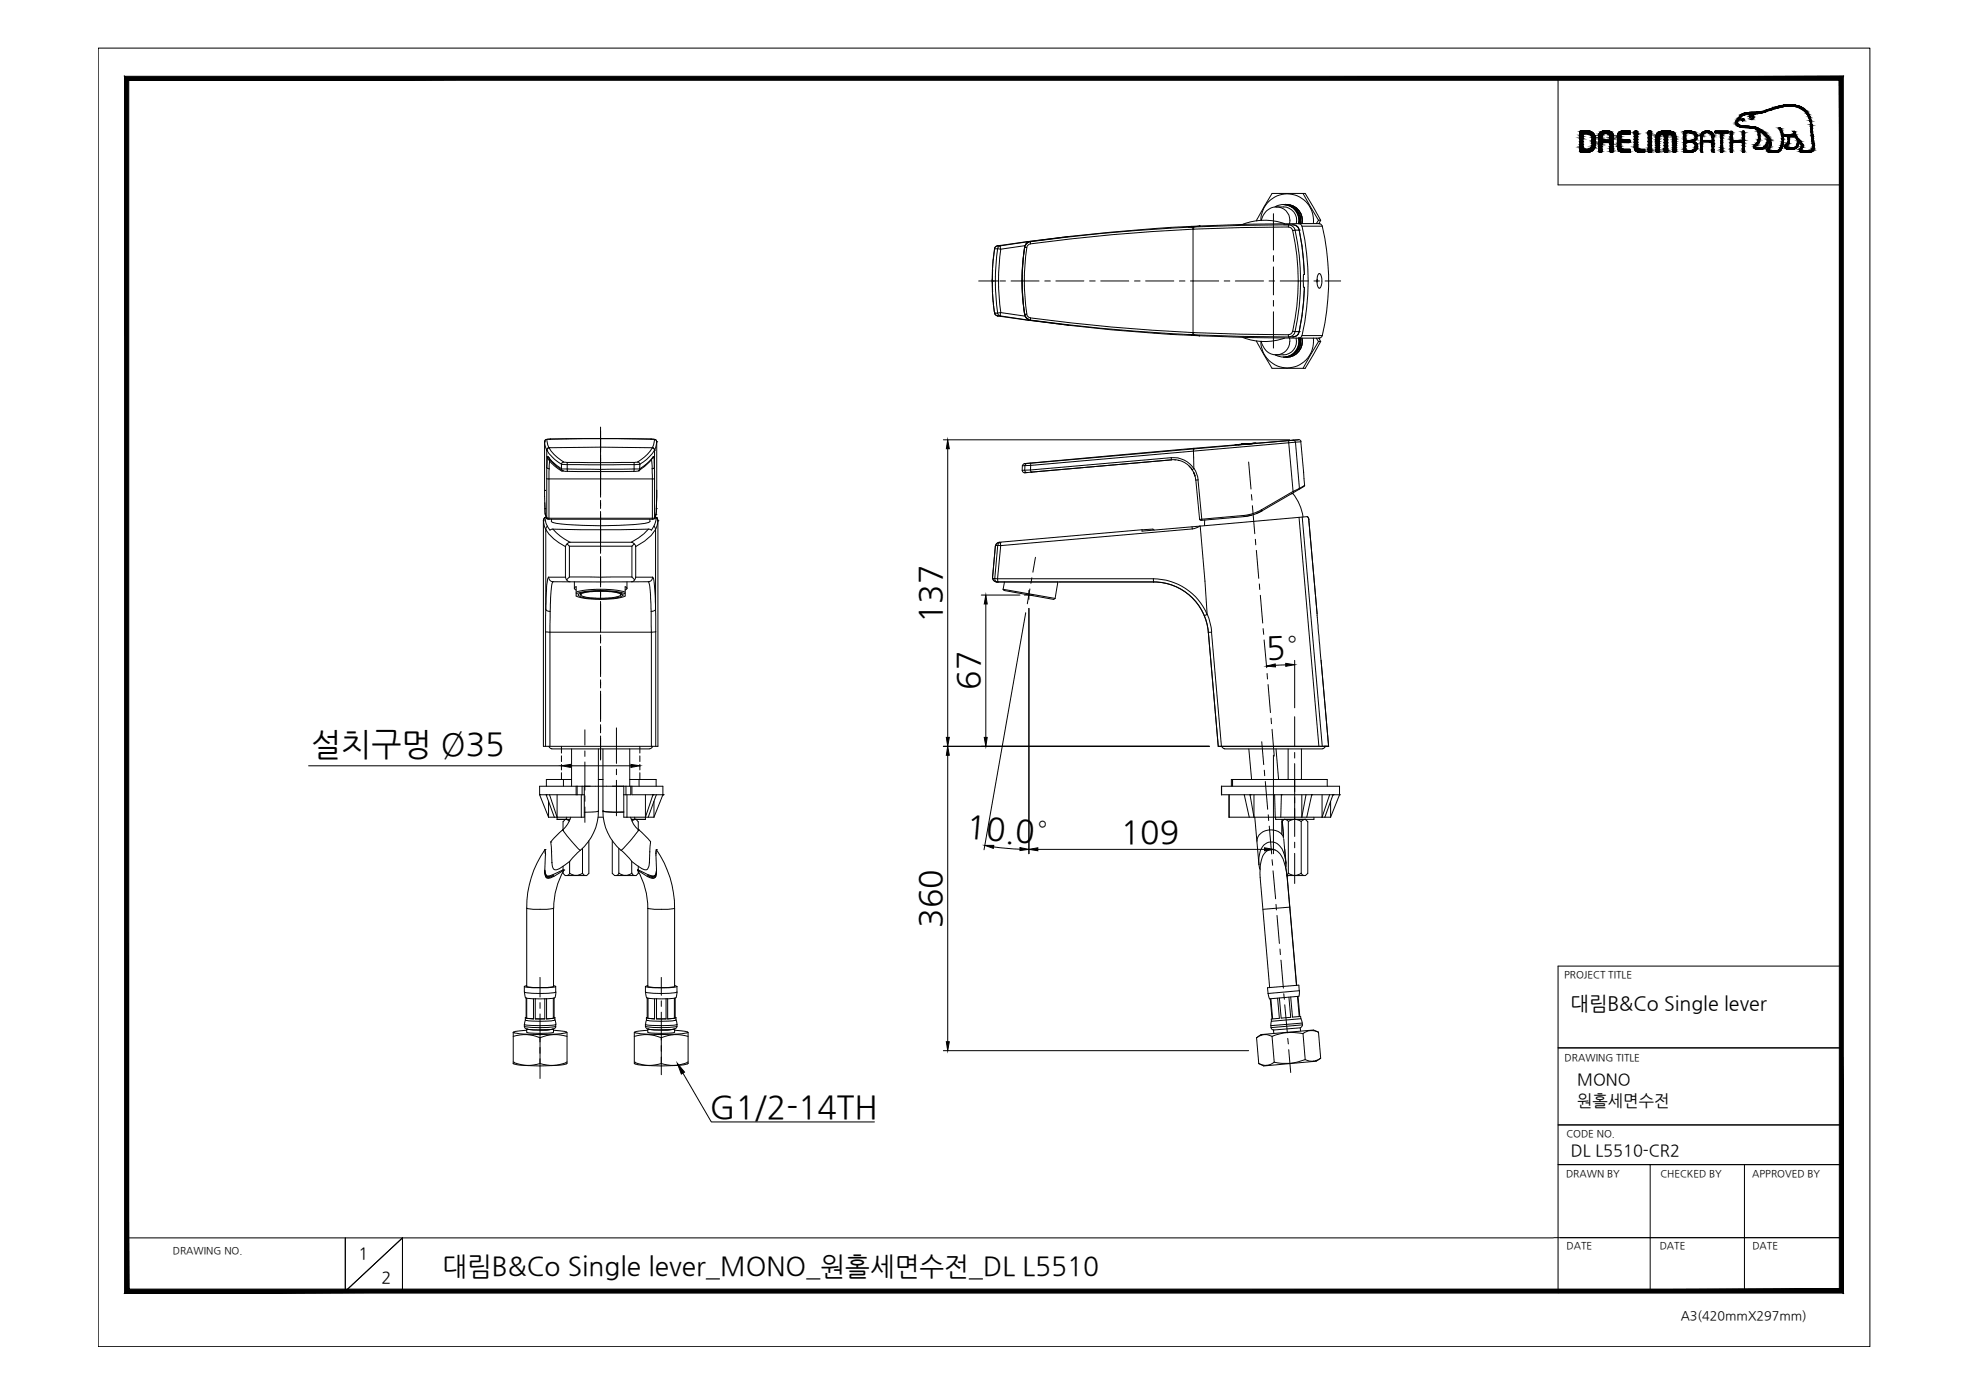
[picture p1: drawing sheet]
<svg xmlns="http://www.w3.org/2000/svg" width="420mm" height="297mm" viewBox="0 0 420 297" stroke-linecap="round" stroke-linejoin="round" font-family="sans-serif">
<defs><g id="words">
<g font-size="6.8">
<text x="200.8" y="132.9" transform="rotate(-90 200.8 132.9)">137</text>
<text x="270.1" y="140.6" transform="rotate(-2 270.1 140.6)">5°</text>
<text x="208.9" y="147.1" transform="rotate(-90 208.9 147.1)">67</text>
<text x="66.4" y="161.1">설치구멍 Ø35</text>
<text x="206" y="178.5" transform="rotate(5 206 178.5)">10.0°</text>
<text x="239" y="179.8">109</text>
<text x="200.8" y="197.8" transform="rotate(-90 200.8 197.8)">360</text>
<text x="151.4" y="238.4">G1/2-14TH</text>
</g>
<text font-size="5.6" x="94.3" y="271.9">대림B&amp;Co Single lever_MONO_원홀세면수전_DL L5510</text>
<text font-size="4.2" x="335" y="215.3">대림B&amp;Co Single lever</text>
<g font-size="3.5">
<text x="336.4" y="231.4">MONO</text>
<text x="336.4" y="235.8">원홀세면수전</text>
<text x="335.1" y="246.4">DL L5510-CR2</text>
<text x="76.5" y="268.5">1</text>
<text x="81.4" y="273.5">2</text>
</g>
<text font-size="2.7" x="358.5" y="281.6">A3(420mmX297mm)</text>
<g font-size="2.1">
<text x="333.6" y="208.6">PROJECT TITLE</text>
<text x="333.7" y="226.2">DRAWING TITLE</text>
<text x="334.1" y="242.4">CODE NO.</text>
<text x="334" y="251">DRAWN BY</text>
<text x="354.1" y="251">CHECKED BY</text>
<text x="373.7" y="251">APPROVED BY</text>
<text x="36.9" y="267.4">DRAWING NO.</text>
<text x="334.1" y="266.3">DATE</text>
<text x="354" y="266.3">DATE</text>
<text x="373.7" y="266.3">DATE</text>
</g>
</g></defs>
<!-- layer: 0 -->
<g fill="#000" stroke="#000" stroke-width=".21">
<path d="M337.4 32.4h1.4zM337.6 27.9h1zM345.6 28h2.1zM345.9 32.4h1.8zM346.1 32.5h1.2zM346.2 27.9h.8zM346.7 28.5h1zM349.2 32.4h1.6zM349.7 32.5h.6zM354.8 27.9h1.1zM359.4 32.4h1.2zM359.6 28h.8z"/>
<path d="M360.6 28.3h1zM360.8 29.9h.8zM363.9 28h.4zM371.7 25.4h.3zM371.6 25.4h.2zM371.8 25.5l.2-.1zM372.1 27.2h2.5zM373.3 24h2.9zM373.6 24h2.6zM374.8 30.4h.3zM375.4 23.8h1.2zM381.3 22.3h.9z"/>
<path d="M382 29.1h.8zM383.3 30.7h.3zM202.1 93.8l.4 1.9h-.7zM210.3 126.9l.3 1.9h-.7zM201.8 157.2h.7l-.4 1.9zM209.9 157.2h.7l-.3 1.9zM270.1 142l1.9-.4v.6zM274.2 141.4l1.9 .3-1.9 .4zM119.7 163.3l2-.3v.6zM134.6 163l1.9 .3-1.9 .3zM202.1 159.1l.4 2h-.7zM210 180.3h1.9v.6z"/>
<path d="M217.5 180.7l1.9 .4-1.9 .3zM219.4 181.1l1.9-.3v.6zM269.7 180.8l1.9 .3-1.9 .3zM144.5 226.8l1.5 1.8-.7 .4zM201.8 222.1h.7l-.4 1.9z"/>
<path d="M336.9 30.2h.7zM336.9 30.2h.7z"/>
<path d="M336.9 31.6h.7zM336.9 31.6h.7z"/>
<path d="M337.4 32.4l1.2 .1zM337.6 32.5h1z"/>
<path d="M336.9 28.5l.7 .1zM336.9 28.5l.7 .1z"/>
<path d="M336.9 28.6l.7 .1zM336.9 28.6l.7 .1z"/>
<path d="M336.9 28.7l.7 .1v-.1zM336.9 28.7l.7 .1h-.7z"/>
<path d="M336.9 28.8h.7zM336.9 28.8h.7z"/>
<path d="M336.9 28.8l.7 .3v-.3zM336.9 28.8l.7 .3h-.7z"/>
<path d="M336.9 29.1l.7 .3v-.3zM336.9 29.1l.7 .3h-.7z"/>
<path d="M336.9 29.4l.7 .2v-.2zM336.9 29.4l.7 .2h-.7z"/>
<path d="M336.9 29.6l.7 .6v-.6zM336.9 29.6l.7 .6h-.7z"/>
<path d="M336.9 30.2l.7 .6v-.6zM336.9 30.2l.7 .6h-.7z"/>
<path d="M336.9 30.8l.7 .1v-.1zM336.9 30.8l.7 .1h-.7z"/>
<path d="M336.9 30.9l.7 .4v-.4zM336.9 30.9l.7 .4h-.7z"/>
<path d="M336.9 31.3l.7 .3v-.3zM336.9 31.3l.7 .3h-.7z"/>
<path d="M336.9 31.6l.7 .1v-.1zM336.9 31.6l.7 .1h-.7z"/>
<path d="M336.9 31.7l.7 .1zM336.9 31.7l.7 .1zM336.9 31.8h.7zM336.9 31.8h.7z"/>
<path d="M336.9 31.8h.7zM336.9 31.8h.7z"/>
<path d="M336.9 31.8h.9zM336.9 31.8h.9z"/>
<path d="M336.9 31.8h1.2zM336.9 31.8h1.2z"/>
<path d="M336.9 28.5h1.2zM336.9 28.5h1.4z"/>
<path d="M336.9 28.5h1.2zM336.9 28.5h.7zM336.9 28.5h.7zM336.9 28.5h.7z"/>
<path d="M336.9 28.5h1.4zM336.9 28.5h1.5z"/>
<path d="M336.9 31.8h1.4zM336.9 31.8h1.4z"/>
<path d="M338.4 28.5h1.5zM338.4 28.5h1.5z"/>
<path d="M338.4 31.8h1.5zM338.4 31.8h1.5z"/>
<path d="M336.9 31.8h1.5zM336.9 31.8h1.5z"/>
<path d="M337.6 27.9h1.2zM337.4 27.9h1.4z"/>
<path d="M337.4 27.9h1.4zM337.3 27.9h1.5z"/>
<path d="M337.3 27.9l1.6 .1zM337.1 28h1.8z"/>
<path d="M337.3 32.4h1.5zM337.3 32.4h1.5z"/>
<path d="M337.1 28h2.1zM337 28h2.2z"/>
<path d="M337.1 32.4h1.8zM337.1 32.4h1.7z"/>
<path d="M337 28h2.2zM337 28h2.2z"/>
<path d="M337 32.4h2.2zM337 32.4h1.9z"/>
<path d="M337 28l2.5 .2-.3-.2zM337 28l2.5 .2h-2.6z"/>
<path d="M337 32.4h2.2zM337 32.4h2.2z"/>
<path d="M336.9 32.2l2.3 .2 .3-.2zM336.9 32.2l2.3 .2h-2.2z"/>
<path d="M336.9 28.2h2.6zM336.9 28.2h2.6z"/>
<path d="M336.9 28.2h2.7zM336.9 28.2h2.7z"/>
<path d="M336.9 32.2h2.6zM336.9 32.2h2.6z"/>
<path d="M336.9 28.2l2.9 .1-.2-.1zM336.9 28.2l2.9 .1h-2.9z"/>
<path d="M336.9 32.1h2.7zM336.9 32.1l2.6 .1z"/>
<path d="M336.9 28.3l2.9 .1zM336.9 28.3l2.9 .1z"/>
<path d="M336.9 32h2.9zM336.9 32h2.9z"/>
<path d="M336.9 32l2.7 .1 .2-.1zM336.9 32l2.7 .1h-2.7z"/>
<path d="M336.9 28.4l3 .1-.1-.1zM336.9 28.4l3 .1h-3z"/>
<path d="M338.4 28.5h1.5zM338.4 28.5h1.5z"/>
<path d="M336.9 31.8l2.9 .2 .1-.2zM336.9 31.8l2.9 .2h-2.9z"/>
<path d="M338.8 28.5l1.2 .1zM338.8 28.5l1.2 .1z"/>
<path d="M338.7 31.8h1.2zM338.4 31.8h1.5z"/>
<path d="M338.9 31.8h1.1zM338.7 31.8h1.2z"/>
<path d="M339 28.6l1 .1zM339 28.6l1 .1z"/>
<path d="M339.1 28.7l1 .2-.1-.2zM339.1 28.7l1 .2h-.8z"/>
<path d="M339.1 31.7h.9zM339 31.7h1z"/>
<path d="M339 31.7h1zM338.9 31.8h1.1z"/>
<path d="M339.2 31.6l.8 .1 .1-.1zM339.1 31.7l.1-.1 .8 .1z"/>
<path d="M339.3 28.9l.8 .1zM339.3 28.9l.8 .1z"/>
<path d="M339.4 29l.8 .2-.1-.2zM339.4 29l.8 .2h-.7z"/>
<path d="M339.4 31.4l.7 .2v-.2zM339.4 31.4l.7 .2h-.9z"/>
<path d="M339.5 29.2l.7 .2v-.2zM339.5 29.2l.7 .2h-.7z"/>
<path d="M339.5 29.4l.8 .2-.1-.2zM339.5 29.4l.8 .2h-.8z"/>
<path d="M339.5 31l.7 .1v-.1zM339.5 31l.7 .1h-.7z"/>
<path d="M339.5 31.1l.6 .3 .1-.3zM339.5 31.1l.6 .3h-.7zM339.4 31.4h.7zM339.4 31.4h.7z"/>
<path d="M339.5 29.6l.8 .1v-.1zM339.5 29.6l.8 .1h-.8z"/>
<path d="M339.5 29.7l.8 .1zM339.5 29.7l.8 .1zM339.5 29.8h.8zM339.5 29.8h.8zM339.5 29.8h.8zM339.5 29.8h.8z"/>
<path d="M339.5 29.8h.8zM339.5 29.8h.8zM339.5 29.8h.8zM339.5 29.8h.8z"/>
<path d="M339.5 29.8l.8 .1zM339.5 29.8l.8 .1z"/>
<path d="M339.5 29.9l.8 .1zM339.5 29.9l.8 .1z"/>
<path d="M339.5 30l.8 .2v-.2zM339.5 30l.8 .2h-.8z"/>
<path d="M339.5 30.2l.8 .3v-.3zM339.5 30.2l.8 .3h-.8zM339.5 30.5h.8zM339.5 30.5h.8z"/>
<path d="M339.5 30.5h.8zM339.5 30.5h.8zM339.5 30.5h.8zM339.5 30.5h.8z"/>
<path d="M339.5 30.5l.8 .1zM339.5 30.5l.8 .1z"/>
<path d="M339.5 30.6l.8 .3v-.3zM339.5 30.6l.8 .3h-.8z"/>
<path d="M339.5 30.9l.7 .1 .1-.1zM339.5 30.9l.7 .1h-.7z"/>
<path d="M341 29.5h.7zM341 29.5h.7z"/>
<path d="M341 32.2h.7zM341 32.2h.7z"/>
<path d="M341 32.4h.6zM341 32.4h.6z"/>
<path d="M341.1 32.4h.5zM341.1 32.4h.4z"/>
<path d="M341 29.2h.7zM341 29.2h.7z"/>
<path d="M341 29.2l.7 .1zM341 29.2l.7 .1z"/>
<path d="M341 29.3h.7zM341 29.3h.7z"/>
<path d="M341 29.3l.7 .2v-.2zM341 29.3l.7 .2h-.7z"/>
<path d="M341 29.5l.7 .1v-.1zM341 29.5l.7 .1h-.7zM341 29.6h.7zM341 29.6h.7z"/>
<path d="M341 29.6l.7 .2v-.2zM341 29.6l.7 .2h-.7z"/>
<path d="M341 30.4h.7zM341 30.4h.7z"/>
<path d="M341 30.4l.7 .1zM341 30.4l.7 .1z"/>
<path d="M341 30.5l.7 .2v-.2zM341 30.5l.7 .2h-.7z"/>
<path d="M341 30.7h.7zM341 30.7h.7z"/>
<path d="M341 30.7l.7 .2v-.2zM341 30.7l.7 .2h-.7z"/>
<path d="M341 30.9l.7 .4v-.4zM341 30.9l.7 .4h-.7z"/>
<path d="M341 31.3h.7zM341 31.3h.7z"/>
<path d="M341 31.3l.7 .5v-.5zM341 31.3l.7 .5h-.7z"/>
<path d="M341 31.8h.7zM341 31.8h.7z"/>
<path d="M341 31.8l.7 .2v-.2zM341 31.8l.7 .2h-.7z"/>
<path d="M341 32h.7zM341 32h.7z"/>
<path d="M341 32l.7 .1zM341 32l.7 .1z"/>
<path d="M341 32.1l.7 .1zM341 32.1l.7 .1z"/>
<path d="M341 32.2h.7zM341 32.2h.7zM341 32.2h.7zM341 32.2h.7z"/>
<path d="M341 32.2l.7 .1zM341 32.2l.7 .1z"/>
<path d="M341 32.3h.7zM341 32.3h.7z"/>
<path d="M341 32.3h.7zM341 32.3l.6 .1z"/>
<path d="M341 28.8l.7 .1zM341 28.8l.7 .1z"/>
<path d="M341 28.9l.7 .1zM341 28.9l.7 .1z"/>
<path d="M341 29l.7 .2v-.2zM341 29l.7 .2h-.7z"/>
<path d="M341 28.6l.7 .2 .1-.2zM341 28.6l.7 .2h-.7z"/>
<path d="M341 28.6h.9zM341 28.6h.8z"/>
<path d="M341.1 28.5h.9zM341.1 28.5l.8 .1z"/>
<path d="M341.1 28.5h1.2zM341.1 28.5h.9z"/>
<path d="M342.3 27.9h.7zM342 27.9h1z"/>
<path d="M342 27.9l1.3 .1zM341.7 28h1.6z"/>
<path d="M341.7 28h1.9zM341.5 28h2.1z"/>
<path d="M343.4 29.6h.7zM343.4 29.6h.7z"/>
<path d="M343.4 30.7h.7zM343.4 30.7h.7z"/>
<path d="M343.4 32h.7zM343.4 32h.7z"/>
<path d="M343.4 32.2h.7zM343.4 32.2h.7z"/>
<path d="M341.5 28l2.2 .2-.1-.2zM341.3 28.2l.2-.2 2.2 .2z"/>
<path d="M341.3 28.2l2.6 .2-.2-.2zM341.3 28.2l2.6 .2h-2.7z"/>
<path d="M341.2 28.4l2.8 .1-.1-.1zM341.2 28.4l2.8 .1h-2.9z"/>
<path d="M342.7 28.5h1.3zM342.7 28.5h1.3z"/>
<path d="M343 28.5l1 .1zM343 28.5l1 .1z"/>
<path d="M343.1 28.6h.9zM343.1 28.6h.9z"/>
<path d="M343.2 28.6l.9 .2-.1-.2zM343.2 28.6l.9 .2h-.7z"/>
<path d="M343.4 32.4h.6zM343.4 32.4h.6z"/>
<path d="M343.4 32.4h.6zM343.4 32.4h.5z"/>
<path d="M343.4 28.8l.7 .1zM343.4 28.8l.7 .1z"/>
<path d="M343.4 28.9l.7 .1zM343.4 28.9l.7 .1z"/>
<path d="M343.4 29l.7 .2v-.2zM343.4 29l.7 .2h-.7z"/>
<path d="M343.4 29.2h.7zM343.4 29.2h.7z"/>
<path d="M343.4 29.2l.7 .1zM343.4 29.2l.7 .1z"/>
<path d="M343.4 29.3h.7zM343.4 29.3h.7z"/>
<path d="M343.4 29.3l.7 .2v-.2zM343.4 29.3l.7 .2h-.7zM343.4 29.5h.7zM343.4 29.5h.7z"/>
<path d="M343.4 29.5l.7 .1v-.1zM343.4 29.5l.7 .1h-.7z"/>
<path d="M343.4 29.6l.7 .2v-.2zM343.4 29.6l.7 .2h-.7z"/>
<path d="M341 29.8l3.1 .4v-.4zM341 29.8l3.1 .4h-3.1z"/>
<path d="M341 30.2l3.1 .2v-.2zM341 30.2l3.1 .2h-3.1z"/>
<path d="M343.4 30.4l.7 .1zM343.4 30.4l.7 .1z"/>
<path d="M343.4 30.5l.7 .2v-.2zM343.4 30.5l.7 .2h-.7z"/>
<path d="M343.4 30.7l.7 .6v-.6zM343.4 30.7l.7 .6h-.7z"/>
<path d="M343.4 31.3h.7zM343.4 31.3h.7z"/>
<path d="M343.4 31.3l.7 .4v-.4zM343.4 31.3l.7 .4h-.7z"/>
<path d="M343.4 31.7l.7 .1zM343.4 31.7l.7 .1z"/>
<path d="M343.4 31.8l.7 .2v-.2zM343.4 31.8l.7 .2h-.7z"/>
<path d="M343.4 32l.7 .1v-.1zM343.4 32l.7 .1h-.7z"/>
<path d="M343.4 32.1l.7 .1zM343.4 32.1l.7 .1z"/>
<path d="M343.4 32.2h.7zM343.4 32.2h.7z"/>
<path d="M343.4 32.2l.6 .2 .1-.2zM343.4 32.2l.6 .2h-.6z"/>
<path d="M345 28.5h1.4zM345 28.5h1.4z"/>
<path d="M345 29.1h.7zM345 29.1h.7zM345 29.1h.7zM345 29.1h.7z"/>
<path d="M345 29.1h.7zM345 29.1h.7zM345 29.1h.7zM345 29.1h.7z"/>
<path d="M345 29.1l.7 .3v-.3zM345 29.1l.7 .3h-.7zM345 29.4h.7zM345 29.4h.7z"/>
<path d="M345 29.4l.7 .2v-.2zM345 29.4l.7 .2h-.7z"/>
<path d="M345 29.6l.7 .1zM345 29.6l.7 .1z"/>
<path d="M345 29.7l.7 .1zM345 29.7l.7 .1zM345 29.8h.7zM345 29.8h.7z"/>
<path d="M345 30.4l.7 .1zM345 30.4l.7 .1z"/>
<path d="M345 30.5l.7 .1v-.1zM345 30.5l.7 .1h-.7zM345 30.6h.7zM345 30.6h.7z"/>
<path d="M345 30.6l.7 .3v-.3zM345 30.6l.7 .3h-.7z"/>
<path d="M345 30.9l.7 .1zM345 30.9l.7 .1z"/>
<path d="M345 31l.7 .2v-.2zM345 31l.7 .2h-.7z"/>
<path d="M345 31.2h.7zM345 31.2h.7z"/>
<path d="M345 31.2l.7 .1zM345 31.2l.7 .1z"/>
<path d="M345 31.3h.7zM345 31.3h.7zM345 31.3h.7zM345 31.3h.7z"/>
<path d="M345 31.3l.7 .3v-.3zM345 31.3l.7 .3h-.7z"/>
<path d="M345 28.8l.7 .1v-.1zM345 28.8l.7 .1h-.7z"/>
<path d="M345 28.9l.7 .2v-.2zM345 28.9l.7 .2h-.7z"/>
<path d="M345 31.6h.7zM345 31.6h.7z"/>
<path d="M345 31.6l.8 .1-.1-.1zM345 31.6l.8 .1h-.8z"/>
<path d="M345 31.7l1 .1zM345 31.7l1 .1z"/>
<path d="M345 28.6l.7 .2 .1-.2zM345 28.6l.7 .2h-.7zM345 28.8h.7zM345 28.8h.7z"/>
<path d="M345 28.5h1zM345 28.5h1.2z"/>
<path d="M345 28.5h1zM345 28.5l.8 .1z"/>
<path d="M346.1 32.5h.9zM346.2 32.5h.8z"/>
<path d="M345 31.8h1.1zM345 31.8h1.1z"/>
<path d="M345 31.8h1.1zM345 31.8h1.1z"/>
<path d="M345 28.5h1.2zM345 28.5h1.2z"/>
<path d="M345 28.5h1.2zM345 28.5h1.3z"/>
<path d="M345 28.5h1.3zM345 28.5h1.4z"/>
<path d="M345 31.8h1.4zM345 31.8h1.4z"/>
<path d="M346.2 27.9h1zM346 27.9h1.2z"/>
<path d="M346 27.9h1.3zM346 27.9h1.3z"/>
<path d="M346 27.9h1.5zM345.9 27.9h1.6z"/>
<path d="M346 32.5h1.4zM346 32.5h1.3z"/>
<path d="M347.5 28.5h.2zM347.5 28.5h.2z"/>
<path d="M345 29.8l2.6 .1zM345 29.8l2.6 .1z"/>
<path d="M345.9 27.9h1.8zM345.8 27.9h1.9z"/>
<path d="M346 32.4h1.5zM346 32.4l1.4 .1z"/>
<path d="M345 29.9l2.7 .1-.1-.1zM345 29.9l2.7 .1h-2.7z"/>
<path d="M345 30.4h2.6zM345 30.4h2.5z"/>
<path d="M345.8 27.9l1.9 .1zM345.8 28h1.9z"/>
<path d="M345.8 28h1.9zM345.6 28h2.1zM345.5 28h2.2z"/>
<path d="M345.5 28l2.2 .2v-.2zM345.3 28.2l.2-.2 2.2 .2z"/>
<path d="M345.3 28.2l2.4 .1zM345.3 28.2l2.4 .1z"/>
<path d="M345.3 28.3h2.4zM345.2 28.3h2.5z"/>
<path d="M345.2 28.3l2.5 .1zM345.2 28.3l2.5 .1z"/>
<path d="M345.1 28.4l2.6 .1v-.1zM345.1 28.4l2.6 .1h-2.7z"/>
<path d="M346.4 28.5h1.3zM346.4 28.5h1.3z"/>
<path d="M346.4 28.5h1.3zM346.4 28.5h1.3zM346.7 28.5h1z"/>
<path d="M347 28.5h.7zM347 28.5h.7z"/>
<path d="M345 30l2.7 .2v-.2zM345 30l2.7 .2h-2.7zM345 30.2h2.7zM345 30.2h2.7z"/>
<path d="M345 30.2l2.6 .2 .1-.2zM345 30.2l2.6 .2h-2.6z"/>
<path d="M345 31.8h2.7zM345 31.8h2.7z"/>
<path d="M345.1 31.8l2.6 .2v-.2zM345.1 31.8l2.6 .2h-2.6z"/>
<path d="M345.1 32h2.6zM345.1 32h2.6z"/>
<path d="M345.2 32l2.5 .1v-.1zM345.2 32l2.5 .1h-2.4z"/>
<path d="M345.3 32.1l2.4 .1zM345.3 32.1l2.4 .1z"/>
<path d="M345.3 32.2l2.4 .1v-.1zM345.3 32.2l2.4 .1h-2.2z"/>
<path d="M345.5 32.3l2.2 .1zM345.5 32.3l2.2 .1z"/>
<path d="M345.6 32.4h2.1zM345.6 32.4h2.1zM345.8 32.4h1.9zM345.8 32.4h1.9z"/>
<path d="M345.8 32.4h1.9zM345.8 32.4h1.9zM345.9 32.4h1.8z"/>
<path d="M345.9 32.4h1.8zM345.9 32.4h1.6z"/>
<path d="M348.6 31.8h2.2zM348.6 31.8h2.2z"/>
<path d="M348.8 27.9l.4 .1zM348.6 28h.6z"/>
<path d="M348.6 28l.7 .1-.1-.1zM348.6 28l.7 .1h-.7z"/>
<path d="M348.6 28.1l.7 .1zM348.6 28.1l.7 .1zM348.6 28.2h.7zM348.6 28.2h.7z"/>
<path d="M348.6 28.2l.7 .1zM348.6 28.2l.7 .1zM348.6 28.3h.7zM348.6 28.3h.7z"/>
<path d="M348.6 28.3l.7 .1v-.1zM348.6 28.3l.7 .1h-.7zM348.6 28.4h.7zM348.6 28.4h.7z"/>
<path d="M348.6 28.4l.7 .2v-.2zM348.6 28.4l.7 .2h-.7zM348.6 28.6h.7zM348.6 28.6h.7z"/>
<path d="M348.6 28.6l.7 .5v-.5zM348.6 28.6l.7 .5h-.7zM348.6 29.1h.7zM348.6 29.1h.7z"/>
<path d="M348.6 29.1l.7 .6v-.6zM348.6 29.1l.7 .6h-.7zM348.6 29.7h.7zM348.6 29.7h.7z"/>
<path d="M348.6 29.7l.7 .6v-.6zM348.6 29.7l.7 .6h-.7z"/>
<path d="M348.6 30.3l.7 .1zM348.6 30.3l.7 .1z"/>
<path d="M348.6 30.4l.7 .4v-.4zM348.6 30.4l.7 .4h-.7z"/>
<path d="M348.6 30.8l.7 .1zM348.6 30.8l.7 .1z"/>
<path d="M348.6 30.9l.7 .1v-.1zM348.6 30.9l.7 .1h-.7z"/>
<path d="M348.6 31l.7 .1zM348.6 31l.7 .1z"/>
<path d="M348.6 31.1l.7 .1zM348.6 31.1l.7 .1z"/>
<path d="M348.6 31.2l.7 .1zM348.6 31.2l.7 .1zM348.6 31.3h.7zM348.6 31.3h.7z"/>
<path d="M348.6 31.3h.7zM348.6 31.3h.7z"/>
<path d="M348.6 31.3h.7zM348.6 31.3h.7z"/>
<path d="M348.6 31.3l.7 .1zM348.6 31.3l.7 .1z"/>
<path d="M348.6 31.4l.7 .2v-.2zM348.6 31.4l.7 .2h-.7z"/>
<path d="M348.6 31.6l.7 .1v-.1zM348.6 31.6l.7 .1h-.7z"/>
<path d="M348.6 31.7h.8zM348.6 31.7h.8z"/>
<path d="M348.6 31.7l.9 .1zM348.6 31.7l.9 .1h-.9z"/>
<path d="M348.6 31.8h1.1zM348.6 31.8h1.1z"/>
<path d="M348.6 31.8h1.3zM348.6 31.8h1.3z"/>
<path d="M349.7 32.5h.5zM349.8 32.5h.4z"/>
<path d="M349.4 32.4h1.1zM349.4 32.4h1.2z"/>
<path d="M349.4 32.4h1.1zM349.4 32.4l.9 .1z"/>
<path d="M349.4 32.4h1.3zM349.4 32.4h1.2z"/>
<path d="M349.3 32.4h1.5zM349.3 32.4h1.5z"/>
<path d="M349.3 32.4h1.5zM349.3 32.4h1.4z"/>
<path d="M348.6 31.8l2.2 .1zM348.6 31.8l2.2 .1z"/>
<path d="M348.7 31.9l2.1 .1zM348.7 31.9l2.1 .1z"/>
<path d="M348.7 32l2.1 .1v-.1zM348.7 32l2.1 .1h-2z"/>
<path d="M348.8 32.1h2zM348.8 32.1h2z"/>
<path d="M348.8 32.1l2 .2v-.2zM348.8 32.1l2 .2h-1.8z"/>
<path d="M349 32.3h1.8zM349 32.3h1.8z"/>
<path d="M349.1 32.3l1.7 .1zM349.1 32.3l1.7 .1zM349.2 32.4h1.6z"/>
<path d="M351.7 27.9l.5 .1zM351.6 28h.6zM351.6 28h.6zM351.6 28h.6z"/>
<path d="M351.6 28l.6 .1v-.1zM351.6 28l.6 .1h-.7z"/>
<path d="M351.6 32.4h.6zM351.6 32.4h.4z"/>
<path d="M351.5 28.1l.7 .1zM351.5 28.1l.7 .1z"/>
<path d="M351.5 28.2l.7 .1v-.1zM351.5 28.2l.7 .1h-.7z"/>
<path d="M351.5 28.3l.7 .2v-.2zM351.5 28.3l.7 .2h-.7z"/>
<path d="M351.5 28.5l.7 .3v-.3zM351.5 28.5l.7 .3h-.7z"/>
<path d="M351.5 28.8l.7 .6v-.6zM351.5 28.8l.7 .6h-.7z"/>
<path d="M351.5 29.4l.7 .8v-.8zM351.5 29.4l.7 .8h-.7z"/>
<path d="M351.5 30.2l.7 .8v-.8zM351.5 30.2l.7 .8h-.7z"/>
<path d="M351.5 31l.7 .6v-.6zM351.5 31l.7 .6h-.7z"/>
<path d="M351.5 31.6l.7 .2v-.2zM351.5 31.6l.7 .2h-.7z"/>
<path d="M351.5 31.8l.7 .3v-.3zM351.5 31.8l.7 .3h-.7z"/>
<path d="M351.5 32.1l.7 .1v-.1zM351.5 32.1l.7 .1h-.7z"/>
<path d="M351.5 32.2h.7zM351.5 32.2h.7z"/>
<path d="M351.5 32.2l.7 .2v-.2zM351.5 32.2l.7 .2h-.6zM351.6 32.4h.6zM351.6 32.4h.6z"/>
<path d="M353.2 29.8h.7zM353.2 29.8h.7z"/>
<path d="M353.2 31.8h.7zM353.2 31.8h.7z"/>
<path d="M353.2 32.1h.7zM353.2 32.1h.7z"/>
<path d="M353.2 32.2h.7zM353.2 32.2h.7z"/>
<path d="M353.2 32.2h.7zM353.2 32.2h.7z"/>
<path d="M353.2 32.4h.7zM353.2 32.4h.7z"/>
<path d="M353.2 32.4h.7zM353.2 32.4h.5z"/>
<path d="M353.2 29.4l.7 .3v-.3zM353.2 29.4l.7 .3h-.7z"/>
<path d="M353.2 29.7h.7zM353.2 29.7h.7z"/>
<path d="M353.2 29.7l.7 .1zM353.2 29.7l.7 .1z"/>
<path d="M353.2 29.8h.7zM353.2 29.8h.7z"/>
<path d="M353.2 29.8l.7 .1zM353.2 29.8l.7 .1z"/>
<path d="M353.2 29.9l.7 .2v-.2zM353.2 29.9l.7 .2h-.7z"/>
<path d="M353.2 30.1l.7 .1zM353.2 30.1l.7 .1z"/>
<path d="M353.2 30.2l.7 .3v-.3zM353.2 30.2l.7 .3h-.7z"/>
<path d="M353.2 30.5h.7zM353.2 30.5h.7z"/>
<path d="M353.2 30.5l.7 .5v-.5zM353.2 30.5l.7 .5h-.7z"/>
<path d="M353.2 31h.7zM353.2 31h.7z"/>
<path d="M353.2 31l.7 .4v-.4zM353.2 31l.7 .4h-.7z"/>
<path d="M353.2 31.4l.7 .1zM353.2 31.4l.7 .1z"/>
<path d="M353.2 31.5l.7 .3v-.3zM353.2 31.5l.7 .3h-.7z"/>
<path d="M353.2 31.8l.7 .3v-.3zM353.2 31.8l.7 .3h-.7z"/>
<path d="M353.2 32.1l.7 .1zM353.2 32.1l.7 .1z"/>
<path d="M353.2 32.2l.7 .2v-.2zM353.2 32.2l.7 .2h-.7z"/>
<path d="M353.2 29.1l.7 .1zM353.2 29.1l.7 .1z"/>
<path d="M353.2 29.2l.7 .2v-.2zM353.2 29.2l.7 .2h-.7z"/>
<path d="M353.3 28.9l.6 .2 .1-.2zM353.3 28.9l.6 .2h-.7z"/>
<path d="M353.3 28.8h.8zM353.3 28.8h.8z"/>
<path d="M353.3 28.8l.7 .1 .1-.1zM353.3 28.8l.7 .1h-.7z"/>
<path d="M353.3 28.7h.9zM353.3 28.7l.8 .1z"/>
<path d="M353.3 28.6h1.1zM353.3 28.6l.9 .1z"/>
<path d="M353.4 28.6h1.3zM353.4 28.6h1.3z"/>
<path d="M353.4 28.6h1.3zM353.3 28.6h1.1z"/>
<path d="M353.4 28.5h1.6zM353.4 28.5l1.3 .1z"/>
<path d="M355 28.9h.7zM355 28.9h.7z"/>
<path d="M355 29.8h.7zM355 29.8h.7z"/>
<path d="M355 32.4h.6zM355 32.4h.6z"/>
<path d="M355 32.4h.6zM355 32.4h.5z"/>
<path d="M355 28.6h.7zM355 28.6h.7zM355 28.6h.7zM355 28.6h.7z"/>
<path d="M355 28.6l.7 .2v-.2zM355 28.6l.7 .2h-.7zM355 28.8h.7zM355 28.8h.7z"/>
<path d="M355 28.8l.7 .1v-.1zM355 28.8l.7 .1h-.7z"/>
<path d="M355 28.9l.7 .3v-.3zM355 28.9l.7 .3h-.7zM355 29.2h.7zM355 29.2h.7z"/>
<path d="M355 29.2l.7 .6v-.6zM355 29.2l.7 .6h-.7z"/>
<path d="M355 29.8l.7 .6v-.6zM355 29.8l.7 .6h-.7z"/>
<path d="M355 30.4l.7 .1zM355 30.4l.7 .1z"/>
<path d="M355 30.5l.7 .6v-.6zM355 30.5l.7 .6h-.7zM355 31.1h.7zM355 31.1h.7z"/>
<path d="M355 31.1l.7 .6v-.6zM355 31.1l.7 .6h-.7zM355 31.7h.7zM355 31.7h.7z"/>
<path d="M355 31.7l.7 .2v-.2zM355 31.7l.7 .2h-.7zM355 31.9h.7zM355 31.9h.7z"/>
<path d="M355 31.9l.7 .2v-.2zM355 31.9l.7 .2h-.7zM355 32.1h.7zM355 32.1h.7z"/>
<path d="M355 32.1l.7 .1zM355 32.1l.7 .1zM355 32.2h.7zM355 32.2h.7z"/>
<path d="M355 32.2h.7zM355 32.2h.7z"/>
<path d="M355 32.2l.6 .2 .1-.2zM355 32.2l.6 .2h-.6z"/>
<path d="M354.8 27.9l1.5 .1zM354.3 28h2z"/>
<path d="M354.3 28l2.4 .1-.4-.1zM353.9 28.1l.4-.1 2.4 .1z"/>
<path d="M353.9 28.1l3.1 .1-.3-.1zM353.6 28.2l.3-.1 3.1 .1z"/>
<path d="M356.8 29.8h.7zM356.8 29.8h.7z"/>
<path d="M356.8 31.8h.7zM356.8 31.8h.7z"/>
<path d="M356.8 32.1h.7zM356.8 32.1h.7z"/>
<path d="M356.8 32.2h.7zM356.8 32.2h.7z"/>
<path d="M356.8 32.2h.7zM356.8 32.2h.7z"/>
<path d="M353.6 28.2l3.6 .3-.2-.3zM353.6 28.2l3.6 .3h-3.8z"/>
<path d="M353.4 28.5h3.9zM353.4 28.5h3.9z"/>
<path d="M355 28.5l2.3 .1zM355 28.5l2.3 .1z"/>
<path d="M355.7 28.6h1.6zM355.7 28.6h1.6z"/>
<path d="M356 28.6h1.3zM356 28.6h1.3z"/>
<path d="M356.2 28.6l1.1 .1zM356.2 28.6l1.1 .1z"/>
<path d="M356.4 28.7l1 .1zM356.4 28.7l1 .1zM356.6 28.8h.8zM356.6 28.8h.8z"/>
<path d="M356.6 28.8l.8 .1v-.1zM356.6 28.8l.8 .1h-.8z"/>
<path d="M356.6 28.9l.8 .2v-.2zM356.6 28.9l.8 .2h-.7z"/>
<path d="M356.8 32.4h.6zM356.8 32.4h.5z"/>
<path d="M356.7 29.1l.7 .1zM356.7 29.1l.7 .1z"/>
<path d="M356.7 29.2l.7 .2v-.2zM356.7 29.2l.7 .2h-.7z"/>
<path d="M356.7 29.4l.8 .3-.1-.3zM356.7 29.4l.8 .3h-.7z"/>
<path d="M356.8 32.4h.6zM356.8 32.4h.6z"/>
<path d="M356.8 29.7h.7zM356.8 29.7h.7z"/>
<path d="M356.8 29.7l.7 .1zM356.8 29.7l.7 .1z"/>
<path d="M356.8 29.8h.7zM356.8 29.8h.7z"/>
<path d="M356.8 29.8l.7 .1zM356.8 29.8l.7 .1z"/>
<path d="M356.8 29.9l.7 .2v-.2zM356.8 29.9l.7 .2h-.7z"/>
<path d="M356.8 30.1l.7 .1zM356.8 30.1l.7 .1z"/>
<path d="M356.8 30.2l.7 .3v-.3zM356.8 30.2l.7 .3h-.7z"/>
<path d="M356.8 30.5h.7zM356.8 30.5h.7z"/>
<path d="M356.8 30.5l.7 .5v-.5zM356.8 30.5l.7 .5h-.7z"/>
<path d="M356.8 31h.7zM356.8 31h.7z"/>
<path d="M356.8 31l.7 .4v-.4zM356.8 31l.7 .4h-.7z"/>
<path d="M356.8 31.4l.7 .1zM356.8 31.4l.7 .1z"/>
<path d="M356.8 31.5l.7 .3v-.3zM356.8 31.5l.7 .3h-.7z"/>
<path d="M356.8 31.8l.7 .3v-.3zM356.8 31.8l.7 .3h-.7z"/>
<path d="M356.8 32.1l.7 .1zM356.8 32.1l.7 .1z"/>
<path d="M356.8 32.2l.6 .2 .1-.2zM356.8 32.2l.6 .2h-.6z"/>
<path d="M359.4 32.4l1 .1zM359.6 32.5h.8z"/>
<path d="M359.1 28.3h.4zM359.1 28.3h.5z"/>
<path d="M359.1 28.3l.4 .1zM359.1 28.3l.4 .1z"/>
<path d="M359.1 28.4l.4 .1v-.1zM359.1 28.4l.4 .1h-.4z"/>
<path d="M359.1 28.5l.4 .1zM359.1 28.5l.4 .1z"/>
<path d="M359.1 28.6l.4 .2v-.2zM359.1 28.6l.4 .2h-.4z"/>
<path d="M359.1 28.8l.4 .3v-.3zM359.1 28.8l.4 .3h-.4z"/>
<path d="M359.1 29.1l.4 .3v-.3zM359.1 29.1l.4 .3h-.4z"/>
<path d="M359.1 29.4l.4 .3v-.3zM359.1 29.4l.4 .3h-.4z"/>
<path d="M359.1 29.7l.4 .2v-.2zM359.1 29.7l.4 .2h-.4z"/>
<path d="M359.1 29.9h.4zM359.1 29.9h.4z"/>
<path d="M359.1 30.3l.4 .1zM359.1 30.3l.4 .1z"/>
<path d="M359.1 30.4l.4 .2v-.2zM359.1 30.4l.4 .2h-.4z"/>
<path d="M359.1 30.6l.4 .4v-.4zM359.1 30.6l.4 .4h-.4z"/>
<path d="M359.1 31l.4 .2v-.2zM359.1 31l.4 .2h-.4z"/>
<path d="M359.1 31.2l.4 .4v-.4zM359.1 31.2l.4 .4h-.4z"/>
<path d="M359.1 31.6l.4 .2v-.2zM359.1 31.6l.4 .2h-.4z"/>
<path d="M359.1 31.8l.4 .1zM359.1 31.8l.4 .1z"/>
<path d="M359.1 31.9l.4 .1v-.1zM359.1 31.9l.4 .1h-.4z"/>
<path d="M359.1 32l.4 .1zM359.1 32l.4 .1zM359.1 32.1h.4zM359.1 32.1h.4z"/>
<path d="M359.1 28.3h.5zM359.1 28.3h.6z"/>
<path d="M359.1 32.1h.5zM359.1 32.1h.5z"/>
<path d="M359.1 28.3h1.1zM359.1 28.3h.6z"/>
<path d="M359.1 32.1h1.1zM359.1 32.1h1.1z"/>
<path d="M359.6 28h1zM359.4 28h1.2z"/>
<path d="M359.4 28h1.4zM359.2 28h1.6z"/>
<path d="M359.2 28h1.7zM359.2 28h1.7z"/>
<path d="M359.2 28h1.8zM359.1 28h1.9z"/>
<path d="M359.2 32.4h1.7zM359.2 32.4h1.7z"/>
<path d="M359.2 32.4h1.7zM359.2 32.4h1.4z"/>
<path d="M359.1 28l2.1 .1zM359.1 28l2.1 .1z"/>
<path d="M359.1 32.4h1.9zM359.1 32.4h1.8z"/>
<path d="M359.1 30.1l2.2 .1zM359.1 30.1l2.2 .1z"/>
<path d="M359.1 28.1h2.2zM359.1 28.1h2.2z"/>
<path d="M359.1 32.4h2.1zM359.1 32.4h2.1z"/>
<path d="M359.1 32.4h2.1zM359.1 32.4h1.9z"/>
<path d="M359.1 28.1l2.3 .1zM359.1 28.1l2.3 .1z"/>
<path d="M359.1 30.1h2.2zM359.1 30.1h2z"/>
<path d="M359.1 30.2h2.2zM359.1 30.2h2.2z"/>
<path d="M359.1 30.2l2.4 .1-.2-.1zM359.1 30.2l2.4 .1h-2.4z"/>
<path d="M359.1 32.3h2.3zM359.1 32.3l2.1 .1z"/>
<path d="M359.1 28.2h2.4zM359.1 28.2h2.4z"/>
<path d="M359.1 28.2l2.5 .1-.1-.1zM359.1 28.2l2.5 .1h-2.5z"/>
<path d="M359.1 32.2h2.4zM359.1 32.2l2.3 .1z"/>
<path d="M360.5 30.3h1.1zM360.5 30.3h1.1z"/>
<path d="M361.6 29.1h.3zM361.6 29.1h.3z"/>
<path d="M359.1 29.9l2.2 .2 .3-.2zM359.1 29.9l2.2 .2h-2.2z"/>
<path d="M360.8 30.3l.8 .1zM360.8 30.3l.8 .1z"/>
<path d="M360.2 28.3h1.4zM360.2 28.3h1.4zM360.6 28.3h1z"/>
<path d="M360.9 29.9h.7zM360.8 29.9h.8zM360.5 29.9h1.1z"/>
<path d="M360.9 30.4h.7zM360.9 30.4h.7z"/>
<path d="M359.1 32.1l2.4 .1 .1-.1zM359.1 32.1l2.4 .1h-2.4zM359.1 32.2h2.4zM359.1 32.2h2.4z"/>
<path d="M360.8 28.3l1 .2-.2-.2zM360.8 28.3l1 .2z"/>
<path d="M361 29.9h.6zM360.9 29.9h.7z"/>
<path d="M361 30.4l.7 .1zM361 30.4l.7 .1z"/>
<path d="M360.8 32.1h.8zM360.5 32.1h1.1z"/>
<path d="M360.5 32.1h1.1zM360.2 32.1h1.4z"/>
<path d="M361.2 29.8h.5zM361 29.9h.6z"/>
<path d="M361 32l.7 .1zM360.8 32.1h.9z"/>
<path d="M360.8 32.1h.9zM360.8 32.1h.8z"/>
<path d="M361.2 30.5l.6 .1zM361.2 30.5l.6 .1zM361.3 30.6h.5zM361.3 30.6h.5z"/>
<path d="M361.2 28.5h.6zM361.2 28.5h.6z"/>
<path d="M361.3 29.7h.5zM361.2 29.8h.5z"/>
<path d="M361.2 31.9h.6zM361 32h.7z"/>
<path d="M361.3 28.5h.5zM361.3 28.5h.5z"/>
<path d="M361.3 28.5l.6 .2-.1-.2zM361.3 28.5l.6 .2h-.5z"/>
<path d="M361.3 29.7h.5zM361.3 29.7h.5z"/>
<path d="M361.3 30.6l.6 .2-.1-.2zM361.3 30.6l.6 .2h-.4z"/>
<path d="M361.3 31.8h.6zM361.3 31.8h.6z"/>
<path d="M361.3 31.8h.6zM361.2 31.9h.6z"/>
<path d="M361.4 28.7l.5 .1zM361.4 28.7l.5 .1z"/>
<path d="M361.5 28.8l.4 .1v-.1zM361.5 28.8l.4 .1h-.4z"/>
<path d="M361.5 29.4l.4 .1zM361.5 29.4l.4 .1z"/>
<path d="M361.5 29.5l.3 .2 .1-.2zM361.5 29.5l.3 .2h-.5z"/>
<path d="M361.5 31.6l.4 .2v-.2zM361.5 31.6l.4 .2h-.6z"/>
<path d="M361.5 28.9l.4 .2v-.2zM361.5 28.9l.4 .2h-.3z"/>
<path d="M361.6 29.1h.3zM361.6 29.1h.3z"/>
<path d="M361.6 29.1h.3zM361.6 29.1h.3z"/>
<path d="M361.6 29.1l.3 .3v-.3zM361.6 29.1l.3 .3h-.4z"/>
<path d="M361.5 30.8l.4 .1zM361.5 30.8l.4 .1z"/>
<path d="M361.5 30.9l.5 .2-.1-.2zM361.5 30.9l.5 .2h-.4z"/>
<path d="M361.6 31.5l.3 .1v-.1zM361.6 31.5l.3 .1h-.4z"/>
<path d="M361.5 31.6h.4zM361.5 31.6h.4z"/>
<path d="M361.6 31.1l.4 .1zM361.6 31.1l.4 .1z"/>
<path d="M361.6 31.2h.4zM361.6 31.2h.4z"/>
<path d="M361.6 31.2l.4 .1zM361.6 31.2l.4 .1z"/>
<path d="M361.6 31.3l.3 .2 .1-.2zM361.6 31.3l.3 .2h-.3z"/>
<path d="M362.7 28.7h.5zM362.7 28.7h.5z"/>
<path d="M362.7 29l.4 .1v-.1zM362.7 29l.4 .1h-.4z"/>
<path d="M362.7 29.1l.4 .1zM362.7 29.1l.4 .1z"/>
<path d="M362.7 29.2l.4 .7v-.7zM362.7 29.2l.4 .7h-.4z"/>
<path d="M362.7 30.3l.4 .1zM362.7 30.3l.4 .1z"/>
<path d="M362.7 30.4l.4 .2v-.2zM362.7 30.4l.4 .2h-.4z"/>
<path d="M362.7 30.6l.4 .2v-.2zM362.7 30.6l.4 .2h-.4z"/>
<path d="M362.7 30.8l.4 .4v-.4zM362.7 30.8l.4 .4h-.4z"/>
<path d="M362.7 31.2l.4 .7v-.7zM362.7 31.2l.4 .7h-.4z"/>
<path d="M362.7 31.9l.4 .3v-.3zM362.7 31.9l.4 .3h-.4z"/>
<path d="M362.7 32.2l.4 .2v-.2zM362.7 32.2l.4 .2h-.4z"/>
<path d="M362.7 28.9h.4zM362.7 28.9h.4z"/>
<path d="M362.7 28.9h.4zM362.7 28.9l.4 .1z"/>
<path d="M362.7 28.7l.4 .2 .1-.2zM362.7 28.7l.4 .2h-.4z"/>
<path d="M362.8 28.6l.4 .1 .1-.1zM362.8 28.6l.4 .1h-.5z"/>
<path d="M362.8 28.5h.5zM362.8 28.5l.5 .1z"/>
<path d="M362.9 28.5h.5zM362.8 28.5h.5z"/>
<path d="M362.9 28.4h.6zM362.9 28.4l.5 .1z"/>
<path d="M363 28.3h.6zM363 28.3h.6z"/>
<path d="M363 28.3h.6zM363 28.3l.5 .1z"/>
<path d="M363 28.3h.8zM363 28.3h.6z"/>
<path d="M363 28.3h.9zM363 28.3h.8z"/>
<path d="M363.9 28h.6zM363.7 28h.8z"/>
<path d="M363.7 28h1zM363.5 28h1.2z"/>
<path d="M364.6 28.3h.6zM364.6 28.3h.6z"/>
<path d="M363.5 28l1.4 .1zM363.3 28.1h1.6z"/>
<path d="M363.3 28.1l1.8 .1-.2-.1zM363.1 28.2l.2-.1 1.8 .1z"/>
<path d="M365 28.7h.4zM365 28.7h.4z"/>
<path d="M363.1 28.2l2.1 .1zM363.1 28.2l2.1 .1h-2.2z"/>
<path d="M364.3 28.3h.9zM364.3 28.3h.9z"/>
<path d="M364.4 28.3h.8zM364.4 28.3h.8z"/>
<path d="M364.6 28.3l.7 .1zM364.6 28.3l.7 .1z"/>
<path d="M364.7 28.4l.6 .1zM364.7 28.4l.6 .1z"/>
<path d="M364.8 28.5h.6zM364.8 28.5h.6z"/>
<path d="M364.9 28.5l.5 .1zM364.9 28.5l.5 .1z"/>
<path d="M364.9 28.6l.5 .1v-.1zM364.9 28.6l.5 .1z"/>
<path d="M365 28.7l.5 .2-.1-.2zM365 28.7l.5 .2h-.4z"/>
<path d="M365.1 28.9h.4zM365.1 28.9h.4z"/>
<path d="M365.1 28.9l.4 .1zM365.1 28.9l.4 .1z"/>
<path d="M365.1 29l.4 .1v-.1zM365.1 29l.4 .1h-.4z"/>
<path d="M365.1 29.1l.4 .1zM365.1 29.1l.4 .1z"/>
<path d="M365.1 29.2l.4 .7v-.7zM365.1 29.2l.4 .7h-.4z"/>
<path d="M362.7 29.9l2.8 .4v-.4zM362.7 29.9l2.8 .4h-2.8z"/>
<path d="M365.1 30.3l.4 .1zM365.1 30.3l.4 .1z"/>
<path d="M365.1 30.4l.4 .2v-.2zM365.1 30.4l.4 .2h-.4z"/>
<path d="M365.1 30.6l.4 .2v-.2zM365.1 30.6l.4 .2h-.4z"/>
<path d="M365.1 30.8l.4 .4v-.4zM365.1 30.8l.4 .4h-.4z"/>
<path d="M365.1 31.2l.4 .7v-.7zM365.1 31.2l.4 .7h-.4z"/>
<path d="M365.1 31.9l.4 .3v-.3zM365.1 31.9l.4 .3h-.4z"/>
<path d="M365.1 32.2l.4 .2v-.2zM365.1 32.2l.4 .2h-.4z"/>
<path d="M367 28.3h.4zM367 28.3h.4z"/>
<path d="M367 28.3h.4zM367 28.3h.4z"/>
<path d="M367 28.3l.4 .1zM367 28.3l.4 .1z"/>
<path d="M367 28.4l.4 .1zM367 28.4l.4 .1z"/>
<path d="M367 28.5l.4 .1v-.1zM367 28.5l.4 .1h-.4z"/>
<path d="M367 28.6l.4 .2v-.2zM367 28.6l.4 .2h-.4z"/>
<path d="M367 28.8l.4 .1v-.1zM367 28.8l.4 .1h-.4z"/>
<path d="M367 28.9l.4 .4v-.4zM367 28.9l.4 .4h-.4z"/>
<path d="M367 29.3l.4 .1v-.1zM367 29.3l.4 .1h-.4z"/>
<path d="M367 29.4l.4 .6v-.6zM367 29.4l.4 .6h-.4z"/>
<path d="M367 30l.4 .4v-.4zM367 30l.4 .4h-.4z"/>
<path d="M367 30.4l.4 .7v-.7zM367 30.4l.4 .7h-.4z"/>
<path d="M367 31.1l.4 .4v-.4zM367 31.1l.4 .4h-.4z"/>
<path d="M367 31.5l.4 .1v-.1zM367 31.5l.4 .1h-.4z"/>
<path d="M367 31.6l.4 .3v-.3zM367 31.6l.4 .3h-.4z"/>
<path d="M367 31.9l.4 .1v-.1zM367 31.9l.4 .1h-.4z"/>
<path d="M367 32l.4 .2v-.2zM367 32l.4 .2h-.4z"/>
<path d="M367 32.2l.4 .1zM367 32.2l.4 .1zM367 32.3h.4zM367 32.3h.4z"/>
<path d="M367 32.3l.4 .1zM367 32.3l.4 .1z"/>
<path d="M367 32.4h.4zM367 32.4h.4zM367 32.4h.4zM367 32.4h.4zM367 32.4h.4zM367 32.4h.4zM367 32.4h.4zM367 32.4h.4z"/>
<path d="M367 32.4h.4zM367 32.4h.4z"/>
<path d="M365.8 28h2.9zM365.7 28h3z"/>
<path d="M365.7 28h3zM365.7 28h3zM365.7 28h3zM365.7 28h3z"/>
<path d="M365.7 28l3 .2v-.2zM365.7 28l3 .2h-3zM365.7 28.2h3zM365.7 28.2h3z"/>
<path d="M365.7 28.2l3 .1zM365.7 28.2l3 .1zM365.7 28.3h3zM365.7 28.3h3z"/>
<path d="M365.7 28.3h3zM365.7 28.3h3zM365.7 28.3h3zM365.7 28.3h3z"/>
<path d="M365.7 28.3h3zM365.7 28.3h2.9z"/>
<path d="M369 28.1h.5zM369 28.1h.5z"/>
<path d="M369 28.2h.5zM369 28.2h.5z"/>
<path d="M369 29.9h.5zM369 29.9h.5z"/>
<path d="M369 30.3h.5zM369 30.3h.5z"/>
<path d="M369 32.4h.5zM369 32.4h.5zM369 32.4h.5zM369 32.4h.5zM369 32.4h.5zM369 32.4h.5z"/>
<path d="M369.1 28h.4zM369.1 28h.4z"/>
<path d="M369 28l.5 .1zM369 28l.5 .1z"/>
<path d="M369 28.1l.5 .1v-.1zM369 28.1l.5 .1h-.5z"/>
<path d="M369 28.2l.5 .2v-.2zM369 28.2l.5 .2h-.5z"/>
<path d="M369 28.4h.5zM369 28.4h.5z"/>
<path d="M369 28.4l.5 .2v-.2zM369 28.4l.5 .2h-.5z"/>
<path d="M369 28.6l.5 .1zM369 28.6l.5 .1z"/>
<path d="M369 28.7l.5 .5v-.5zM369 28.7l.5 .5h-.5z"/>
<path d="M369 29.2l.5 .2v-.2zM369 29.2l.5 .2h-.5z"/>
<path d="M369 29.4l.5 .2v-.2zM369 29.4l.5 .2h-.5z"/>
<path d="M369 29.6l.5 .2v-.2zM369 29.6l.5 .2h-.5z"/>
<path d="M369 29.8l.5 .1v-.1zM369 29.8l.5 .1h-.5z"/>
<path d="M369 30.3l.5 .1zM369 30.3l.5 .1z"/>
<path d="M369 30.4l.5 .2v-.2zM369 30.4l.5 .2h-.5z"/>
<path d="M369 30.6l.5 .4v-.4zM369 30.6l.5 .4h-.5z"/>
<path d="M369 31h.5zM369 31h.5z"/>
<path d="M369 31l.5 .3v-.3zM369 31l.5 .3h-.5z"/>
<path d="M369 31.3l.5 .4v-.4zM369 31.3l.5 .4h-.5z"/>
<path d="M369 31.7l.5 .2v-.2zM369 31.7l.5 .2h-.5z"/>
<path d="M369 31.9l.5 .1zM369 31.9l.5 .1z"/>
<path d="M369 32l.5 .1v-.1zM369 32l.5 .1h-.5z"/>
<path d="M369 32.1l.5 .1zM369 32.1l.5 .1z"/>
<path d="M369 32.2l.5 .1zM369 32.2l.5 .1z"/>
<path d="M369 32.3l.5 .1zM369 32.3l.5 .1z"/>
<path d="M369 32.4h.5zM369 32.4h.5z"/>
<path d="M369.1 32.4h.4zM369.1 32.4h.3z"/>
<path d="M370.2 26.1h.3zM370.2 26.1h.3z"/>
<path d="M370.2 26.1l.3 .2v-.2zM370.2 26.1l.3 .2h-.3z"/>
<path d="M370.2 25.9l.3 .2 .1-.2zM370.2 25.9l.3 .2h-.3z"/>
<path d="M370.2 26.3h.4zM370.2 26.3h.4z"/>
<path d="M370.2 26.3l.5 .2-.1-.2zM370.2 26.3l.5 .2h-.4z"/>
<path d="M370.3 25.8l.3 .1 .1-.1zM370.3 25.8l.3 .1h-.4zM370.2 25.9h.4zM370.2 25.9h.4z"/>
<path d="M370.3 26.5h.4zM370.3 26.5h.4z"/>
<path d="M370.3 26.5l.7 .2zM370.3 26.5l.7 .2h-.6z"/>
<path d="M370.4 25.6l.3 .2 .1-.2zM370.4 25.6l.3 .2h-.4z"/>
<path d="M370.6 25.4l.2 .2 .2-.2zM370.6 25.4l.2 .2h-.4z"/>
<path d="M370.4 26.7l.8 .1zM370.4 26.7l.8 .1z"/>
<path d="M370.7 25.3l.3 .1 .1-.1zM370.7 25.3l.3 .1h-.4z"/>
<path d="M370.7 25.2h.4zM370.7 25.2l.4 .1z"/>
<path d="M370.8 25.1l.3 .1 .1-.1zM370.8 25.1l.3 .1h-.4z"/>
<path d="M370.5 26.8h.8zM370.5 26.8h.8z"/>
<path d="M370.6 26.8l1 .1zM370.6 26.8l1 .1z"/>
<path d="M371 24.9l.2 .2 .2-.2zM371 24.9l.2 .2h-.4zM370.8 25.1h.4zM370.8 25.1h.4z"/>
<path d="M371.6 25.8h.1zM371.6 25.8h.1z"/>
<path d="M371.6 28h.4zM371.6 28h.4z"/>
<path d="M371.6 31.7h.4zM371.6 31.7h.4z"/>
<path d="M371.6 32h.4zM371.6 32h.4z"/>
<path d="M370.7 26.9h1zM370.7 26.9h1z"/>
<path d="M370.7 26.9h1.2zM370.7 26.9h1.2z"/>
<path d="M371.2 24.6l.2 .3 .4-.3zM371.2 24.6l.2 .3h-.4zM371 24.9h.4zM371 24.9h.4z"/>
<path d="M371.5 25.7h.3zM371.5 25.7h.3z"/>
<path d="M371.5 25.7h.3zM371.5 25.7l.2 .1z"/>
<path d="M371.6 25.4h.3zM371.5 25.4h.4z"/>
<path d="M371.2 24.6h.6zM371.2 24.6h.6z"/>
<path d="M371.5 25.6h.4zM371.5 25.6l.3 .1z"/>
<path d="M370.7 26.9h1.4zM370.7 26.9h1.4z"/>
<path d="M371.5 25.4h.5zM371.5 25.4h.5z"/>
<path d="M371.4 25.5h.6zM371.4 25.5l.5 .1z"/>
<path d="M371.7 28h.3zM371.6 28h.4z"/>
<path d="M371.8 25.5h.2zM371.4 25.5h.6z"/>
<path d="M371.4 25.5h.6zM371.4 25.5h.6zM371.4 25.5h.6zM371.4 25.5h.6z"/>
<path d="M371.4 25.5h.6zM371.4 25.5h.6z"/>
<path d="M371.6 28h.4zM371.6 28h.4zM371.6 28h.4zM371.6 28h.4z"/>
<path d="M371.6 28l.4 .1zM371.6 28l.4 .1z"/>
<path d="M371.6 28.1h.4zM371.6 28.1h.4z"/>
<path d="M371.6 28.1l.4 .1zM371.6 28.1l.4 .1z"/>
<path d="M371.6 28.2l.4 .1zM371.6 28.2l.4 .1z"/>
<path d="M371.6 28.3l.4 .1v-.1zM371.6 28.3l.4 .1h-.4z"/>
<path d="M371.6 28.4l.4 .1zM371.6 28.4l.4 .1z"/>
<path d="M371.6 28.5l.4 .2v-.2zM371.6 28.5l.4 .2h-.4z"/>
<path d="M371.6 28.7l.4 .3v-.3zM371.6 28.7l.4 .3h-.4z"/>
<path d="M371.6 29l.4 .4v-.4zM371.6 29l.4 .4h-.4z"/>
<path d="M371.6 29.4h.4zM371.6 29.4h.4z"/>
<path d="M371.6 29.4l.4 .2v-.2zM371.6 29.4l.4 .2h-.4z"/>
<path d="M371.6 29.6l.4 .3v-.3zM371.6 29.6l.4 .3h-.4z"/>
<path d="M371.6 29.9h.4zM371.6 29.9h.4z"/>
<path d="M369 29.9l3 .3v-.3zM369 29.9l3 .3h-3z"/>
<path d="M369 30.2l3 .1v-.1zM369 30.2l3 .1h-3z"/>
<path d="M371.6 30.3h.4zM371.6 30.3h.4z"/>
<path d="M371.6 30.3l.4 .2v-.2zM371.6 30.3l.4 .2h-.4z"/>
<path d="M371.6 30.5l.4 .1v-.1zM371.6 30.5l.4 .1h-.4z"/>
<path d="M371.6 30.6l.4 .4v-.4zM371.6 30.6l.4 .4h-.4z"/>
<path d="M371.6 31l.4 .2v-.2zM371.6 31l.4 .2h-.4z"/>
<path d="M371.6 31.2l.4 .5v-.5zM371.6 31.2l.4 .5h-.4z"/>
<path d="M371.6 31.7l.4 .3v-.3zM371.6 31.7l.4 .3h-.4z"/>
<path d="M371.6 32l.4 .2v-.2zM371.6 32l.4 .2h-.4z"/>
<path d="M371.6 32.2h.4zM371.6 32.2h.4z"/>
<path d="M371.6 32.2l.4 .2v-.2zM371.6 32.2l.4 .2h-.4zM371.6 32.4h.4zM371.6 32.4h.4z"/>
<path d="M371.6 32.4h.4zM371.6 32.4h.4z"/>
<path d="M371.6 32.4h.4zM371.6 32.4h.4z"/>
<path d="M370.7 26.9h1.4zM370.7 26.9h1.4z"/>
<path d="M370.7 26.9h2.5zM370.7 26.9h2.5z"/>
<path d="M371.4 24.4l.4 .2 .4-.2zM371.2 24.6l.2-.2 .4 .2z"/>
<path d="M371.5 24.4h.9zM371.5 24.4h.7h-.8z"/>
<path d="M371.6 24.3h1.5zM371.6 24.3h1.6z"/>
<path d="M371.6 24.3h1.5zM371.5 24.4h.9z"/>
<path d="M373.2 24.9h.1zM373.2 24.9h.1z"/>
<path d="M370.8 26.9l2.6 .1zM370.8 26.9l2.6 .1z"/>
<path d="M373.2 24.9h.1zM373.2 24.9h.1zM373.2 24.9h.1z"/>
<path d="M371.6 24.3h1.7zM371.6 24.3h1.9z"/>
<path d="M371.6 24.3h1.7zM371.6 24.3h1.6z"/>
<path d="M373.2 24.9h.2zM373.2 24.9h.1z"/>
<path d="M370.9 27h2.8zM370.9 27h2.8z"/>
<path d="M373.2 24.8h.3zM373.2 24.8h.3z"/>
<path d="M373.2 24.8h.3zM373.2 24.8l.2 .1zM373.2 24.9h.2zM373.2 24.9h.2z"/>
<path d="M371.6 24.3h1.9zM371.6 24.3h2z"/>
<path d="M373.2 24.8h.3zM373.2 24.8h.3z"/>
<path d="M373.2 24.7h.4zM373.2 24.7l.3 .1z"/>
<path d="M370.9 27l3.1 .1zM370.9 27l3.1 .1z"/>
<path d="M373.5 25.5h.2zM373.5 25.5h.2z"/>
<path d="M373.6 24.6h.1zM373.5 24.6h.2z"/>
<path d="M373.5 24.6h.3zM373.4 24.6h.4z"/>
<path d="M373.5 25.4h.2zM373.5 25.4l.2 .1z"/>
<path d="M373.5 25.4h.3zM373.5 25.4h.2z"/>
<path d="M373.4 24.6l.5 .1zM373.3 24.7h.6z"/>
<path d="M373.6 25.3h.2zM373.5 25.4h.3z"/>
<path d="M373.6 25.3h.3zM373.6 25.3h.2z"/>
<path d="M373.3 24.7h.7zM373.2 24.7h.8z"/>
<path d="M373.7 25.2h.2zM373.6 25.3h.3z"/>
<path d="M373.6 24.7l.4 .1zM373.6 24.7l.4 .1z"/>
<path d="M373.6 24.8h.4zM373.6 24.8h.4z"/>
<path d="M373.7 24.8l.3 .1zM373.7 24.8l.3 .1z"/>
<path d="M373.7 24.9l.3 .1zM373.7 24.9l.3 .1zM373.8 25h.2zM373.8 25h.2z"/>
<path d="M373.7 25.2h.3zM373.7 25.2h.2z"/>
<path d="M373.8 25l.2 .2v-.2zM373.8 25l.2 .2h-.3z"/>
<path d="M371 27.1h3.3zM371 27.1h3.3z"/>
<path d="M374.1 31.3h.3zM374.1 31.3h.3z"/>
<path d="M371.7 24.3h2.5zM371.7 24.3h2.8z"/>
<path d="M371.7 24.3h2.5zM371.6 24.3h2z"/>
<path d="M371.2 27.1h3.4zM371.2 27.1h3.4zM371.5 27.1h3.1zM371.5 27.1h3.1z"/>
<path d="M374.1 31.3l.3 .1zM374.1 31.3l.3 .1h-.3z"/>
<path d="M374.1 31.4l.5 .1zM374.1 31.4l.5 .1z"/>
<path d="M374.1 31.1h.4zM374.1 31.1h.4z"/>
<path d="M374.1 31.1l.3 .2 .1-.2zM374.1 31.1l.3 .2h-.3z"/>
<path d="M371.5 27.1l3.1 .1zM371.5 27.1l3.1 .1z"/>
<path d="M371.6 27.2h3zM371.6 27.2h3z"/>
<path d="M374.2 31.1h.4zM374.2 31.1h.3z"/>
<path d="M371.8 27.2h2.8zM371.8 27.2h2.8zM372.1 27.2h2.5z"/>
<path d="M372.1 27.2l2.7 .1zM372.1 27.2l2.7 .1z"/>
<path d="M374.2 31l.4 .1 .1-.1zM374.2 31l.4 .1h-.4z"/>
<path d="M374.3 30.9h.5zM374.3 30.9l.4 .1h-.5z"/>
<path d="M373.2 27.3h1.7zM373.2 27.3h1.7z"/>
<path d="M374.3 30.8l.5 .1zM374.3 30.8l.5 .1z"/>
<path d="M374.3 30.9h.5zM374.3 30.9h.5z"/>
<path d="M373.6 27.3l1.4 .1zM373.6 27.3l1.4 .1z"/>
<path d="M371.8 24.2h3.2zM371.7 24.3h2.8z"/>
<path d="M373.8 27.4h1.3zM373.8 27.4h1.3z"/>
<path d="M374.6 30.7l.2 .1 .2-.1zM374.3 30.8l.3-.1 .2 .1z"/>
<path d="M374.6 30.5l.4 .2v-.2zM374.6 30.5l.4 .2h-.4z"/>
<path d="M374 27.4l1.2 .1-.1-.1zM374 27.4l1.2 .1z"/>
<path d="M374.8 30.4l.2 .1 .1-.1zM374.8 30.4l.2 .1h-.4z"/>
<path d="M374.9 27.8l.3 .2zM374.9 27.8l.3 .2z"/>
<path d="M374.4 27.5l1 .1zM374.4 27.5l1 .1z"/>
<path d="M374.9 28l.4 .1-.1-.1zM374.9 28l.4 .1h-.4z"/>
<path d="M374.9 30.1l.2 .3 .1-.3zM374.9 30.1l.2 .3h-.3zM374.8 30.4h.3z"/>
<path d="M374.9 28.1l.4 .1zM374.9 28.1l.4 .1z"/>
<path d="M375 28.2l.3 .3v-.3zM375 28.2l.3 .3h-.3z"/>
<path d="M375 30l.2 .1 .1-.1zM375 30l.2 .1h-.3z"/>
<path d="M375 28.5l.3 .3v-.3zM375 28.5l.3 .3h-.3z"/>
<path d="M375 28.8l.4 .2-.1-.2zM375 28.8l.4 .2h-.4z"/>
<path d="M375 29.7l.3 .1zM375 29.7l.3 .1z"/>
<path d="M375 29.8l.3 .2v-.2zM375 29.8l.3 .2h-.3z"/>
<path d="M375 29l.4 .4v-.4zM375 29l.4 .4h-.3z"/>
<path d="M375.1 29.4l.3 .1zM375.1 29.4l.3 .1z"/>
<path d="M375.1 29.5l.2 .2 .1-.2zM375.1 29.5l.2 .2h-.3z"/>
<path d="M374.7 27.6h.8zM374.7 27.6h.8z"/>
<path d="M371.9 24.1h3.5zM371.8 24.2h3.2z"/>
<path d="M372 24.1h3.5zM371.9 24.1h3.5z"/>
<path d="M374.8 27.6l.8 .1zM374.8 27.6l.8 .1z"/>
<path d="M374.8 27.7l1 .1zM374.8 27.7l1 .1z"/>
<path d="M374.9 27.8h.9zM374.9 27.8h.9zM374.9 27.8h.9zM374.9 27.8h.9z"/>
<path d="M372.3 24.1h3.5zM372 24.1h3.5z"/>
<path d="M375.2 27.8l.6 .1zM375.2 27.8l.6 .1z"/>
<path d="M375.2 27.9h.7zM375.2 27.9h.7z"/>
<path d="M375.4 27.9l.7 .2-.2-.2zM375.4 27.9l.7 .2h-.5z"/>
<path d="M374.3 31.8h1.7zM374.3 31.8h1.5z"/>
<path d="M372.6 24h3.4zM372.3 24.1h3.5z"/>
<path d="M373 24h3.1zM372.6 24h3.4z"/>
<path d="M375.6 28.1l.7 .2-.2-.2zM375.6 28.1l.7 .2h-.5z"/>
<path d="M374.3 31.7h1.8zM374.3 31.7l1.7 .1z"/>
<path d="M373.5 24h2.7zM373.3 24h2.9zM373.1 24h3.1z"/>
<path d="M373.1 24h3.1zM373 24h3.1z"/>
<path d="M374.5 23.9h1.7zM373.6 24h2.6zM373.5 24h2.7z"/>
<path d="M374.2 31.6h2.1zM374.2 31.6l1.9 .1z"/>
<path d="M375.8 28.3l.7 .1zM375.8 28.3l.7 .1z"/>
<path d="M374.9 23.9h1.5zM374.5 23.9h1.7z"/>
<path d="M374.1 31.6h2.3zM374.1 31.6h2.2z"/>
<path d="M376 28.4l.6 .1zM376 28.4l.6 .1z"/>
<path d="M374.1 31.5h2.4zM374.1 31.5h2.4z"/>
<path d="M374.1 31.5h2.4zM374.1 31.5l2.3 .1z"/>
<path d="M375.3 23.8h1.3zM374.9 23.9h1.5z"/>
<path d="M376.1 28.5l.8 .3-.3-.3zM376.1 28.5l.8 .3h-.5z"/>
<path d="M376.1 31.4h.5zM375.8 31.5h.7z"/>
<path d="M376.1 31.4h.5zM376.1 31.4h.5z"/>
<path d="M376.4 31.3l.2 .1 .2-.1zM376.1 31.4l.3-.1 .2 .1z"/>
<path d="M376.5 31.1l.3 .2v-.2zM376.5 31.1l.3 .2h-.4z"/>
<path d="M376.4 28.8l.6 .2-.1-.2zM376.4 28.8l.6 .2h-.4z"/>
<path d="M376.6 31l.2 .1 .1-.1zM376.6 31l.2 .1h-.3z"/>
<path d="M376.7 30.8l.2 .2 .1-.2zM376.7 30.8l.2 .2h-.3z"/>
<path d="M376.6 29l.5 .1-.1-.1zM376.6 29l.5 .1h-.3z"/>
<path d="M376.8 30.7l.2 .1v-.1zM376.8 30.7l.2 .1h-.3z"/>
<path d="M376.8 30.5l.2 .2 .1-.2zM376.8 30.5l.2 .2h-.2z"/>
<path d="M376.8 29.1l.5 .2-.2-.2zM376.8 29.1l.5 .2h-.5z"/>
<path d="M376.9 32l.3 .1zM376.9 32l.3 .1z"/>
<path d="M376.9 30l.2 .5 .1-.5zM376.9 30l.2 .5h-.3z"/>
<path d="M376.9 32.1h.4zM376.9 32.1h.4z"/>
<path d="M376.8 29.3l.6 .2-.1-.2zM376.8 29.3l.6 .2h-.4z"/>
<path d="M377 29.9h.3zM377 29.9h.3z"/>
<path d="M377 29.9l.2 .1 .1-.1zM377 29.9l.2 .1h-.3z"/>
<path d="M376.9 31.8h.4zM376.9 31.8h.4z"/>
<path d="M376.9 31.8l.3 .2 .1-.2zM376.9 31.8l.3 .2h-.3z"/>
<path d="M376.9 32.1h.4zM376.9 32.1h.4z"/>
<path d="M377 31.7h.3zM377 31.7h.4z"/>
<path d="M377 31.7h.3zM377 31.7h.3z"/>
<path d="M377 31.7h.3zM377 31.7l.3 .1z"/>
<path d="M377 29.5l.5 .1zM377 29.5l.5 .1z"/>
<path d="M377 29.6l.5 .1v-.1zM377 29.6l.5 .1h-.5z"/>
<path d="M377.1 31.5l.3 .2 .1-.2zM377.1 31.5l.3 .2h-.4z"/>
<path d="M376.5 23.6l.1 .2 .9-.2zM375.4 23.8l1.1-.2 .1 .2zM375.3 23.8h1.3z"/>
<path d="M377 29.7l.6 .2-.1-.2zM377 29.7l.6 .2h-.6z"/>
<path d="M377.2 31.5h.3zM377.2 31.5h.3z"/>
<path d="M377.3 29.9h.3zM377.3 29.9h.3z"/>
<path d="M377.3 29.9l.3 .1zM377.3 29.9l.3 .1z"/>
<path d="M377.2 31.4h.4zM377.2 31.4l.3 .1z"/>
<path d="M377.3 30l.4 .3-.1-.3zM377.3 30l.4 .3h-.3z"/>
<path d="M377.4 31.1l.2 .3v-.3zM377.4 31.1l.2 .3h-.4z"/>
<path d="M377.4 30.3h.3zM377.4 30.3h.3z"/>
<path d="M377.4 30.3l.3 .4v-.4zM377.4 30.3l.3 .4h-.3z"/>
<path d="M377.4 31h.3zM377.4 31l.2 .1z"/>
<path d="M376.7 23.5h1zM376.5 23.6h1z"/>
<path d="M377.4 30.7h.3zM377.4 30.7h.3z"/>
<path d="M377.4 30.7l.3 .3v-.3zM377.4 30.7l.3 .3h-.3z"/>
<path d="M377.6 23.2l.1 .3 1-.3zM376.7 23.5l.9-.3 .1 .3z"/>
<path d="M378 23l.7 .2 .3-.2zM377.6 23.2l.4-.2 .7 .2z"/>
<path d="M377.2 32.4h2.1zM377.2 32.4l1.8 .1z"/>
<path d="M377 32.4h2.4zM377 32.4h2.5z"/>
<path d="M377 32.4h2.4zM377 32.4h2.3zM377.2 32.4h2.1zM377.2 32.4h2.1z"/>
<path d="M376.9 32.2l2.6 .2 .1-.2zM376.9 32.2l2.6 .2h-2.5z"/>
<path d="M379.5 27.2l.2 .1zM379.5 27.2l.2 .1z"/>
<path d="M378.5 22.9l.5 .1 .7-.1zM378 23l.5-.1 .5 .1z"/>
<path d="M376.9 32.1h2.8zM376.9 32.1l2.7 .1zM376.9 32.2h2.7zM376.9 32.2h2.7z"/>
<path d="M379.5 27.3h.3zM379.5 27.3h.3zM379.5 27.3h.3zM379.5 27.3h.3z"/>
<path d="M379.3 32.1h.4zM379 32.1h.7z"/>
<path d="M379.5 27.3l.3 .1zM379.5 27.3l.3 .1z"/>
<path d="M379.3 32.1h.5zM379.3 32.1h.4z"/>
<path d="M379.5 27.4h.3zM379.5 27.4h.3z"/>
<path d="M379.5 27.4l.3 .1zM379.5 27.4l.3 .1z"/>
<path d="M379.5 27.5h.3zM379.5 27.5h.3z"/>
<path d="M379.5 27.5l.4 .2zM379.5 27.5l.4 .2zM379.6 27.7h.3zM379.6 27.7h.3z"/>
<path d="M379.5 31.9l.3 .2v-.2zM379.5 31.9l.3 .2h-.5z"/>
<path d="M379.6 27.7l.4 .1-.1-.1zM379.6 27.7l.4 .1h-.3z"/>
<path d="M379.7 27.8l.4 .3-.1-.3zM379.7 27.8l.4 .3h-.3z"/>
<path d="M379.6 31.6l.2 .3 .2-.3zM379.6 31.6l.2 .3h-.3z"/>
<path d="M380 28.8h3zM380 28.8h3z"/>
<path d="M379.7 31.5l.3 .1 .1-.1zM379.7 31.5l.3 .1h-.4z"/>
<path d="M379.8 28.1l.3 .2v-.2zM379.8 28.1l.3 .2h-.3z"/>
<path d="M379.8 28.3l.4 .3-.1-.3zM379.8 28.3l.4 .3h-.3z"/>
<path d="M379.8 31.2l.3 .3v-.3zM379.8 31.2l.3 .3h-.4z"/>
<path d="M379.8 31.1l.3 .1 .1-.1zM379.8 31.1l.3 .1h-.3z"/>
<path d="M379.9 28.6h.5zM379.9 28.6h.5z"/>
<path d="M379.9 30.8l.3 .3 .1-.3zM379.9 30.8l.3 .3h-.4z"/>
<path d="M379 22.7l.7 .2 .6-.2zM378.5 22.9l.5-.2 .7 .2z"/>
<path d="M380 28.9l.4 .6-.1-.6zM380 28.9l.4 .6h-.3z"/>
<path d="M380 30.7l.3 .1v-.1zM380 30.7l.3 .1h-.4z"/>
<path d="M380.1 30.3l.3 .1v-.1zM380.1 30.3l.3 .1h-.4z"/>
<path d="M380 30.4l.3 .3 .1-.3zM380 30.4l.3 .3h-.3z"/>
<path d="M379 22.7h1.4zM379 22.7h1.3z"/>
<path d="M379.9 28.6l.7 .1zM379.9 28.6l.7 .1z"/>
<path d="M380.1 29.5l.3 .1v-.1zM380.1 29.5l.3 .1h-.3z"/>
<path d="M380.1 29.6l.3 .7v-.7zM380.1 29.6l.3 .7h-.3z"/>
<path d="M380 28.7h.9zM380 28.7h.9z"/>
<path d="M380.6 31.3h.4zM380.6 31.3h.4z"/>
<path d="M380 28.7l1.2 .1zM380 28.7l1.2 .1z"/>
<path d="M379.3 22.7h1.6zM379 22.7h1.4z"/>
<path d="M380.6 31.3h.4zM380.6 31.3h.4z"/>
<path d="M380.6 31.3l.4 .1zM380.6 31.3l.4 .1z"/>
<path d="M380.6 31.4h.5zM380.6 31.4h.5z"/>
<path d="M380.7 31.2h.4zM380.7 31.2l.3 .1h-.4z"/>
<path d="M380.7 31.4l.5 .1zM380.7 31.4l.5 .1z"/>
<path d="M380.8 31.1h.3zM380.8 31.1l.3 .1z"/>
<path d="M380 28.8h1.9zM380 28.8h1.9z"/>
<path d="M380.8 31h.4zM380.8 31l.3 .1z"/>
<path d="M380.9 30.9l.3 .1 .1-.1zM380.9 30.9l.3 .1h-.4z"/>
<path d="M380.9 30.8l.4 .1zM380.9 30.8l.4 .1z"/>
<path d="M380.9 30.9h.4zM380.9 30.9h.4z"/>
<path d="M381.4 29.4h.3zM381.4 29.4h.3z"/>
<path d="M381.1 30.7l.2 .1 .1-.1zM380.9 30.8l.2-.1 .2 .1z"/>
<path d="M381.2 30.6l.2 .1 .1-.1zM381.2 30.6l.2 .1h-.3z"/>
<path d="M379.4 22.6h2.1zM379.3 22.7h1.6z"/>
<path d="M381.2 30.5h.3zM381.2 30.5l.3 .1z"/>
<path d="M381.3 29.1l.4 .3-.1-.3zM381.3 29.1l.4 .3h-.4zM381.3 29.4h.4zM381.3 29.4h.4z"/>
<path d="M381.3 30.2l.2 .3 .1-.3zM381.3 30.2l.2 .3h-.3z"/>
<path d="M381.3 29.4h.4zM381.3 29.4h.4z"/>
<path d="M381.4 29.4h.3zM381.4 29.4h.3z"/>
<path d="M381.4 29.4l.3 .1zM381.4 29.4l.3 .1z"/>
<path d="M381.4 29.5l.3 .3v-.3zM381.4 29.5l.3 .3h-.3zM381.4 29.8h.3zM381.4 29.8h.3z"/>
<path d="M381.4 29.8l.2 .4 .1-.4zM381.4 29.8l.2 .4h-.3zM381.3 30.2h.3zM381.3 30.2h.3z"/>
<path d="M380 28.8h2.7zM380 28.8h2.7z"/>
<path d="M381.3 22.3h1.1zM380.9 22.3h1.5z"/>
<path d="M380.9 22.3l2 .1zM380.5 22.4h2.4z"/>
<path d="M382.6 28h.2zM382.6 28h.2zM382.6 28h.2zM382.6 28h.2z"/>
<path d="M382.6 28l.2 .2zM382.6 28l.2 .2h-.3zM382.5 28.2h.3zM382.5 28.2h.3z"/>
<path d="M381 31.8h1.8zM381 31.8h1.6z"/>
<path d="M382.5 28.2l.4 .3-.1-.3zM382.5 28.2l.4 .3h-.3z"/>
<path d="M380.9 31.8h1.9zM380.9 31.8h1.9z"/>
<path d="M380.5 22.4h2.5zM380.3 22.4h2.7z"/>
<path d="M382.6 28.5l.3 .1zM382.6 28.5l.3 .1z"/>
<path d="M382.6 28.6l.4 .2-.1-.2zM382.6 28.6l.4 .2h-.3z"/>
<path d="M380.3 22.4l3.3 .2-.6-.2zM379.6 22.6l.7-.2 3.3 .2zM379.6 22.6h4zM379.6 22.6h4z"/>
<path d="M382.7 28.8h.3zM382.7 28.8h.3z"/>
<path d="M380 28.8l3.1 .1zM380 28.8l3.1 .1z"/>
<path d="M380.8 31.6h2.2zM380.8 31.6h2.3z"/>
<path d="M380.8 31.6l2 .2 .2-.2zM380.8 31.6l2 .2h-1.9z"/>
<path d="M380.3 28.9l2.8 .1zM380.3 28.9l2.8 .1z"/>
<path d="M380.4 29h2.7zM380.4 29h2.7z"/>
<path d="M380.5 29h2.6zM380.5 29h2.6z"/>
<path d="M380.7 29l2.5 .1zM380.7 29l2.5 .1z"/>
<path d="M381.3 29.1h1.9zM381.3 29.1h1.9z"/>
<path d="M380.7 31.5h2.5zM380.7 31.5h2.5z"/>
<path d="M380.7 31.5l2.4 .1 .1-.1zM380.7 31.5l2.4 .1h-2.3z"/>
<path d="M381.6 29.1h1.6zM381.6 29.1h1.6z"/>
<path d="M382.8 29.1l.9 .5-.5-.5zM382.8 29.1l.9 .5h-.5z"/>
<path d="M382.8 31.4h.5zM382.8 31.4h.5z"/>
<path d="M382.8 31.4h.5zM382.6 31.5h.6z"/>
<path d="M383.1 31.2l.3 .1zM383.1 31.2l.3 .1z"/>
<path d="M383 31.3l.3 .1 .1-.1zM382.8 31.4l.2-.1 .3 .1z"/>
<path d="M383.2 31l.2 .2 .1-.2zM383.2 31l.2 .2h-.3z"/>
<path d="M379.6 22.6h4.1zM379.4 22.6h4.3z"/>
<path d="M383.3 30.7l.2 .3 .1-.3zM383.3 30.7l.2 .3h-.3z"/>
<path d="M383.2 29.6l.7 .3-.2-.3zM383.2 29.6l.7 .3h-.5z"/>
<path d="M381.5 22.6h2.2zM381.5 22.6h2.2z"/>
<path d="M383.4 30.2h.3zM383.4 30.2h.3z"/>
<path d="M383.4 30.2l.3 .2v-.2zM383.4 30.2l.3 .2h-.3z"/>
<path d="M383.4 30.4l.2 .3 .1-.3zM383.4 30.4l.2 .3h-.3zM383.3 30.7h.3z"/>
<path d="M382.2 22.6l1.7 .1zM382.2 22.6l1.7 .1z"/>
<path d="M383.4 29.9l.5 .1zM383.4 29.9l.5 .1z"/>
<path d="M382.8 22.7l1.4 .1zM382.8 22.7l1.4 .1z"/>
<path d="M383.4 30l.7 .2-.2-.2zM383.4 30l.7 .2h-.7zM383.4 30.2h.7zM383.4 30.2h.7z"/>
<path d="M383.4 30.2h.7zM383.4 30.2h.7z"/>
<path d="M383.7 30.2h.5zM383.7 30.2h.5z"/>
<path d="M383.7 30.2l.8 .5-.3-.5zM383.7 30.2l.8 .5h-.5z"/>
<path d="M383.8 31.9l.4 .1zM383.8 31.9l.4 .1z"/>
<path d="M383.8 32l.4 .1v-.1zM383.8 32l.4 .1h-.4z"/>
<path d="M383.3 22.8l.9 .1zM383.3 22.8l.9 .1z"/>
<path d="M383.9 31.8h.3zM383.9 31.8l.3 .1z"/>
<path d="M383.8 32.1h.5zM383.8 32.1h.5z"/>
<path d="M383.4 22.9l1.2 .2-.4-.2zM383.4 22.9l1.2 .2z"/>
<path d="M383.9 31.7h.4zM383.9 31.7h.4z"/>
<path d="M383.9 31.7l.3 .1 .1-.1zM383.9 31.7l.3 .1h-.3z"/>
<path d="M383.8 32.1h.5zM383.8 32.1h.5z"/>
<path d="M384 30.7l.5 .2v-.2zM384 30.7l.5 .2h-.3z"/>
<path d="M384.2 30.9l.3 .2v-.2zM384.2 30.9l.3 .2h-.3zM384.2 31.1h.3zM384.2 31.1h.3z"/>
<path d="M384.1 31.4l.2 .3 .2-.3zM384.1 31.4l.2 .3h-.4z"/>
<path d="M384.2 31.3h.3zM384.2 31.3l.3 .1h-.4z"/>
<path d="M384.2 31.1l.3 .2v-.2zM384.2 31.1l.3 .2h-.3z"/>
<path d="M384 23.1l.8 .1zM384 23.1l.8 .1z"/>
<path d="M384.2 23.2l.8 .3-.2-.3zM384.2 23.2l.8 .3h-.4z"/>
<path d="M384.6 23.5l.7 .2-.3-.2zM384.6 23.5l.7 .2h-.5z"/>
<path d="M384.8 23.7l.7 .2-.2-.2zM384.8 23.7l.7 .2h-.4z"/>
<path d="M385.1 23.9l.6 .4-.2-.4zM385.1 23.9l.6 .4h-.4z"/>
<path d="M385.3 24.3l.6 .1-.2-.1zM385.3 24.3l.6 .1h-.4z"/>
<path d="M385.5 24.4l.6 .5-.2-.5zM385.5 24.4l.6 .5h-.4z"/>
<path d="M384.3 32.5h1.7zM384.3 32.5h1.8z"/>
<path d="M385.7 24.9l.4 .2v-.2zM385.7 24.9l.4 .2h-.3z"/>
<path d="M385.8 25.1l.5 .6-.2-.6zM385.8 25.1l.5 .6h-.3z"/>
<path d="M386.2 27.4h.3zM386.2 27.4h.3z"/>
<path d="M384.2 32.4h2zM384.2 32.4l1.9 .1z"/>
<path d="M384 32.4h2.3zM384 32.4h2.2z"/>
<path d="M386 25.7l.3 .1zM386 25.7l.3 .1z"/>
<path d="M386 25.8l.4 .8-.1-.8zM386 25.8l.4 .8h-.2z"/>
<path d="M386.3 28.8h.4zM386.3 28.8h.4z"/>
<path d="M386.3 28.8h.4zM386.3 28.8h.4z"/>
<path d="M383.9 32.4h2.5zM383.9 32.4h2.4z"/>
<path d="M386.2 26.6h.2zM386.2 26.6h.2zM386.2 26.6h.2zM386.2 26.6h.2zM386.2 26.6h.2zM386.2 26.6h.2z"/>
<path d="M386.2 26.6l.3 .1zM386.2 26.6l.3 .1z"/>
<path d="M386.2 26.7h.3zM386.2 26.7h.3z"/>
<path d="M386.2 26.7l.3 .3v-.3zM386.2 26.7l.3 .3h-.3z"/>
<path d="M386.2 27h.3zM386.2 27h.3z"/>
<path d="M386.2 27l.3 .3v-.3zM386.2 27l.3 .3h-.3z"/>
<path d="M383.9 32.3h2.6zM383.9 32.3l2.5 .1z"/>
<path d="M386.2 27.3h.3zM386.2 27.3h.3z"/>
<path d="M386.2 27.3l.3 .1zM386.2 27.3l.3 .1z"/>
<path d="M386.2 27.4h.3zM386.2 27.4h.3z"/>
<path d="M386.2 27.4h.3zM386.2 27.4h.3z"/>
<path d="M386.2 27.4l.4 .6-.1-.6zM386.2 27.4l.4 .6h-.4z"/>
<path d="M386.2 28h.4zM386.2 28h.4z"/>
<path d="M386.2 28l.4 .3v-.3zM386.2 28l.4 .3h-.3z"/>
<path d="M386.3 28.3h.3zM386.3 28.3h.3z"/>
<path d="M386.3 28.3l.4 .5-.1-.5zM386.3 28.3l.4 .5h-.4z"/>
<path d="M386.6 31h.3zM386.6 31h.3z"/>
<path d="M383.8 32.1l2.8 .1zM383.8 32.1l2.8 .1z"/>
<path d="M383.8 32.2l2.7 .1 .1-.1zM383.8 32.2l2.7 .1h-2.6z"/>
<path d="M386.3 28.8h.4zM386.3 28.8h.4z"/>
<path d="M386.3 28.8h.4zM386.3 28.8h.4z"/>
<path d="M386.3 28.8l.4 .1zM386.3 28.8l.4 .1z"/>
<path d="M386.3 28.9l.4 .2v-.2zM386.3 28.9l.4 .2h-.3z"/>
<path d="M386.1 32.1h.6zM386 32.1h.7z"/>
<path d="M386 32.1h.7zM386 32.1h.6z"/>
<path d="M386.4 29.1h.3zM386.4 29.1h.3z"/>
<path d="M386.4 29.1l.3 .3v-.3zM386.4 29.1l.3 .3h-.3z"/>
<path d="M386.2 32.1h.5zM386.1 32.1h.6z"/>
<path d="M386.4 29.4l.3 .1zM386.4 29.4l.3 .1z"/>
<path d="M386.4 29.5l.4 .4-.1-.4zM386.4 29.5l.4 .4h-.4z"/>
<path d="M386.4 29.9h.4zM386.4 29.9h.4z"/>
<path d="M386.4 29.9l.4 .3v-.3zM386.4 29.9l.4 .3h-.3z"/>
<path d="M386.4 31.9l.4 .1zM386.4 31.9l.4 .1z"/>
<path d="M386.4 32h.4zM386.2 32.1h.5z"/>
<path d="M386.5 30.2l.3 .1zM386.5 30.2l.3 .1z"/>
<path d="M386.5 30.3l.4 .3-.1-.3zM386.5 30.3l.4 .3h-.4z"/>
<path d="M386.5 31.8l.3 .1v-.1zM386.5 31.8l.3 .1h-.4z"/>
<path d="M386.5 30.6h.4zM386.5 30.6h.4z"/>
<path d="M386.5 30.6l.4 .2v-.2zM386.5 30.6l.4 .2h-.3z"/>
<path d="M386.6 30.8l.3 .1zM386.6 30.8l.3 .1z"/>
<path d="M386.6 31.6l.3 .1v-.1zM386.6 31.6l.3 .1h-.4z"/>
<path d="M386.5 31.7l.3 .1 .1-.1zM386.5 31.7l.3 .1h-.3z"/>
<path d="M386.6 30.9h.3zM386.6 30.9h.3z"/>
<path d="M386.6 30.9l.3 .1zM386.6 30.9l.3 .1zM386.6 31h.3zM386.6 31h.3z"/>
<path d="M386.6 31l.3 .3v-.3zM386.6 31l.3 .3h-.3z"/>
<path d="M386.6 31.3h.3zM386.6 31.3h.3z"/>
<path d="M386.6 31.3l.3 .3v-.3zM386.6 31.3l.3 .3h-.3z"/>
<path d="M26.6 275.7l365.7-.8h-364.8zM26.6 275.7l365.7-.8 .8 .8zM392.3 17.1v257.8l.8 .8zM393.1 16.3v259.4l-.8-258.6zM27.5 17.1h364.8l.8-.8zM26.6 16.3h366.5l-365.6 .8zM26.6 16.3l.9 258.6v-257.8zM26.6 16.3l.9 258.6-.9 .8z"/>
</g>
<g fill="none" stroke="#000" stroke-width=".21">
<path d="M20.9 10.3h377.9v276.9h-377.9zM332.3 16.7v22.7h60.4M201.2 93.8h73.9M202.1 95.7v61.5M278.8 110.2l-35.2 3.1v-.3l-30.4 2.6a1.07 1.07 0 0 0-.9 .9l-.6 6.6 .2 .7 .7 .3h13l-.6 3.5M278.8 110.1l.4 .7M279.1 110.8l1.8 20.1M209.3 126.9h8.2M210.3 128.8v28.4M213.9 125.7l.3 .2M213.9 125.7l11.1 1.9M214.2 124.1l-.3 1.6"/>
<path d="M218.8 130.7l-8.9 50.5M219.4 129.7v52.3M225 127.6l-.3 .2M226 124.1h20M246 124.1a11.7 11.7 0 0 1 11.7 10.7l2.1 24.3h23.6l-1.6-18.2M119.7 159.1v1.5M136.5 159.1v1.5M201.2 159.1h56.7M274.2 141.8l-2.2 .1M276.1 140.8v10.1M65.8 163.3h53.9M118.8 174.7h2.8"/>
<path d="M119.7 161.2v1.2M119.7 163v1.2M119.7 164.8v1.4M120.6 174.7l-.5 .5v1.9M120.6 174.7l.8 .4M120.8 174.3v.4M121.7 163.3h12.9M125.6 179.3v6.9l-.5 .5h-4.5l-.5-.5v-.4M127.6 174.3h1M127.6 166.2h1M130.6 179.3v6.9l.5 .5h4.6l.4-.5v-.4M134.6 174.7h3.1"/>
<path d="M135.4 174.3v.4M135.7 174.7l-.9 .4M135.7 174.7l.4 .5v1.9M136.5 161.2v1.2M136.5 163v1.2M136.5 164.8v1.4M202.1 161.1v61M271.6 161.1v20.9M273.4 177.9v-2.7l.5-.5h4.5l.5 .5v11l-.5 .5h-3.9M273.9 174.7l.9 .5M274.7 166.2h2.9M276.1 166.2v8.5"/>
<path d="M276.1 174.7l-.7 .1-.6 .4v11M276.1 174.7l.8 .1 .6 .4v11M278.4 174.7l-.9 .5M120.1 184.7v.8M121.5 183.7v2.5M124.2 186.2a2.22 2.22 0 0 1-2.7 0l-.1 .2-.4 .3M124.2 180.9v5.3M124.3 186.2l.3 .4 .2 .1M132 186.2l-.3 .4-.2 .1M132 180.9v5.3M132 186.2a2.22 2.22 0 0 0 2.8 0l.1 .2 .4 .3M134.7 183.7v2.5"/>
<path d="M136.1 184.7v.8M211.9 180.6l5.6 .5M221.3 181.1h48.4M277.5 186.2a2.22 2.22 0 0 1-2.7 0l-.3 .4M277.6 186.2l.2 .4 .3 .1M392.7 206h-60.4v69.7M145.7 228.8l6 10.4h34.8M201.2 224h65.1M332.3 223.4h60.4M332.3 239.9h60.4M332.3 248.3h60.4M351.9 248.3v27"/>
<path d="M372.1 248.3v27M27 264h304.3M73.6 264v11.4l12.2-11.4v11.4M331.4 263.9h61.3M340.9 275.3h51.8"/>
</g>
<!-- layer: DEF_LAYER_ASSEM_MEMBER -->
<g fill="none" stroke="#000" stroke-width=".21">
<path d="M211.6 59.9l.2 4.6 .3 2.3M211.6 59.9h1.3M211.6 59.6v.6M211.7 57.5v2.1M211.8 55.4l-.1 2.1M212.1 53.1l-.3 2.2-.2 4.6M212.1 53.1h.7M212.1 53l-.2 2.4M212.7 52.4h.1M212.7 52.4a.65 .65 0 0 0-.6 .7M212.7 52.4h.6M212.7 52.4l-.5 .3-.1 .4"/>
<path d="M212.8 53a48 48 0 0 0 0 13.7M213.3 52.4l-.3 .2-.2 .4 .6 .1M213.3 52.4l.1 .7M213.4 53.1a47.3 47.3 0 0 0 0 13.5M218 59.9l.1 3.1 .4 4M218 59.9l.1 2.4M218.5 52.8a46.5 46.5 0 0 0 0 14.2M218.5 52.8h.1M218.5 52.7h.1M218.5 52.8l-.3 3.3-.2 3.8M218.5 52.5v.2M218.6 52.4l-5.2 .7"/>
<path d="M218.7 52.2l-.1 .3M218.9 51.9l-.2 .3M218.9 52l.5-.4a1.81 1.81 0 0 0-1 1.9l-.4 6.4M218.9 52l-.4 .8M218.9 51.9v.1M219 52.8a47 47 0 0 0 0 14.1M219.3 51.6l-.4 .3M219.4 51.6l-.5 .1M219.4 51.5l-6.7 .9M219.6 51.6h-.2M219.8 51.5l-.4 .1M219.8 52a.99 .99 0 0 0-.8 .8h-.4"/>
<path d="M227.9 50.4l-14.6 2M227.9 50.4l-8.2 1.1M254.2 48.3a382.8 382.8 0 0 0-26.3 2.1M254.2 48.3h.1M254.2 48.3v.1M254.5 48.9a397.4 397.4 0 0 0-34.7 3.1M254.5 48.9h.1M254.5 48.4h.1M254.5 48.4a402.8 402.8 0 0 0-34.7 3.1v.5M254.5 48.4l-1.1 .1M254.5 48.4v23M254.5 48.4v.5"/>
<path d="M254.5 48.4h-.1M254.7 48.3l-.2 .1M255.8 48.2l-1.6 .1M255.8 48.2l-1.2 .2M255.8 48.1v.1M255.8 48.2h.1M268.9 47a5.6 5.6 0 0 1 5.6-5.7 5.6 5.6 0 0 1 5.6 5.7M272.2 44.1a3.5 3.5 0 0 0-3.2 2.9M272.2 44.1a3.6 3.6 0 0 1 3.8 1.1 2.83 2.83 0 0 1 .5 2.5M272.2 44.1a2.82 2.82 0 0 1 2.9 2.9M273.8 43.6l-.9 .1-1 .4M273.8 43.6a3.4 3.4 0 0 1 3.3 4.1"/>
<path d="M273.8 43.6a3.4 3.4 0 0 1 3.1 4.1M273.8 47.9h1.9M274 47.7a12.9 12.9 0 0 0-8.9 .1M274.3 43.6h-.2M274.4 43.6h.1M274.4 43.6h-.1M274.4 43.6a3.4 3.4 0 0 1 3.3 4.1M274.4 43.6a3.3 3.3 0 0 1 3.3 4.1M274.8 48.4l-20.3 .5M274.8 48.4a.96 .96 0 0 1 .9 .8M274.8 47.9l-20.3 .5M274.8 47.9a1.5 1.5 0 0 1 1.4 1.2"/>
<path d="M274.8 47.9v.5M275.1 46.9l-.1 .8M275.3 43.9l.1 .1M275.4 44a3.2 3.2 0 0 1 2 3.7M275.5 44.1l.4 .3M275.7 44.1l1 .8 .4 .7M275.7 49.2a49.2 49.2 0 0 1 0 21.4M275.7 47.9l.9 .4 .5 .8M275.8 47.9h.1M275.8 47.9l.6 .2M276.2 49.1a49.9 49.9 0 0 1 0 21.6M276.2 49.1h.9"/>
<path d="M276.2 49.1l-.5 .1M276.3 44.7l.8 .9h-.3M276.3 48l.3 .2M276.6 48.3h.1M276.7 48.3l.2 .3M276.9 48.6l.1 .2M277 47.7h.1M277 47.7l-10.6 .1-10.6 .4M277 47.7l.4 .2 .3 .3M277 47.7h4.3M277 45.9h.2v1.8M277 48.8l.1 .3"/>
<path d="M277.1 49.1l.6 3.1 .5 6.3M277.1 49.1h.1M277.1 49.1l.6 3.4 .5 6M277.2 45.9l.2 .9-.1 .9M277.7 48.2a52.5 52.5 0 0 1 0 23.4M277.7 48.2h4.3M277.9 41.2l3.3 5.8M278.2 58.5l-.2 .2-.1 1.2 .1 1.2 .2 .2M280.1 46.9v.8M280.9 59.7v.3M280.9 59.6v.1M281.2 58.4l.2-.1a2.17 2.17 0 0 1 .4 2.5l-.2 .6h-.2a2.86 2.86 0 0 1-.2-3z"/>
<path d="M281.2 47h.5M281.2 47l-.5 .7M281.3 47.7h.1M281.3 47.7l.4 .1 .3 .4M281.7 47l-3.3-5.8h-7.1l-3.3 5.8v.1M281.7 47l-.4 .7M282 48.2a50.3 50.3 0 0 1 0 23.4M211.7 60.2v1.6M211.7 62.3l.2 2.5M211.7 61.8v.4M211.9 64.8l.2 1.7M212.1 66.5v.2"/>
<path d="M212.1 66.8h.1M212.1 66.8l.2 .4 .4 .2M212.1 66.8h.7M212.1 66.7l.3 .5 .3 .1M212.7 67.4l15.2 2M212.7 67.4h.1M212.7 67.4h.6M212.8 66.8l.2 .4 .3 .2M213.3 67.4l14.6 2M213.4 66.6l-.1 .8M213.4 66.6l5.2 .8M213.4 66.6l-.6 .2"/>
<path d="M218.1 62.2l.1 2.4M218.2 64.7l.3 2.3M218.5 67a1.44 1.44 0 0 0 1.3 1.2M218.5 67h.1M218.5 67a1.42 1.42 0 0 0 .9 1.1M218.6 67h.4a.99 .99 0 0 0 .8 .8M218.6 67a1.42 1.42 0 0 0 .8 1.1M219.8 68.3a386.7 386.7 0 0 0 34.7 3.1M219.8 67.8a397.4 397.4 0 0 0 34.7 3.1M219.8 67.8v.5M227.9 69.4a382.8 382.8 0 0 0 26.3 2.1M253.4 71.3h1.1"/>
<path d="M254.2 71.5h.1M254.2 71.5l1.6 .1M254.2 71.3v.2M254.4 71.3h.1M254.5 70.9l20.3 .5M254.5 70.9h.1M254.5 70.9v.5M254.5 71.4h.1M254.5 71.4l20.3 .5M254.5 71.3l.2 .1M254.6 71.4l1.2 .2M255.8 71.6h.1"/>
<path d="M255.8 71.6l10.6 .4 10.6 .1M265.1 72a12.9 12.9 0 0 0 8.9 .1M268 72.7v.1l3.3 5.7h7.1l3.3-5.7M268.9 72.8a5.6 5.6 0 0 0 5.6 5.7 5.6 5.6 0 0 0 5.6-5.7M269 72.7a3.4 3.4 0 0 0 3.2 3M271.9 75.6l1 .4 .9 .1M274.1 76.2h.2M274.3 76.1h.1M274.4 76.2h.1M274.4 76.1h.1M274.8 71.4v.5M274.8 71.9h.9"/>
<path d="M275 72.1l.1 .7M275.1 72.8a2.82 2.82 0 0 1-2.9 2.9M275.4 75.8h-.1M275.7 70.6a.96 .96 0 0 1-.9 .8M275.7 70.6l.5 .1M275.7 71.9h.1M275.8 71.9h.1M275.9 75.4l-.4 .3M276.2 70.7a1.39 1.39 0 0 1-1.4 1.2M276.2 70.7h.9M276.4 72.1a2.86 2.86 0 0 1-2.7 3.6h-1.5M276.8 74.2h.3l-.8 .9"/>
<path d="M276.9 72.1a3.4 3.4 0 0 1-3.1 4.1 3.4 3.4 0 0 0 3.3-4.1M276.9 71.2l-.6 .5-.5 .1M277 72.1h.1M277 72.1h4.3M277 71l-.1 .1M277.1 70.7l-.1 .2M277.1 70.7l-.1 .2a1.33 1.33 0 0 1-1.3 1M277.1 70.7h.1M277.1 74.2l-.4 .7-1 .7M277.2 72.1v1.7h-.2M277.3 72.1l.1 .9-.2 .8M277.4 72.1a3.2 3.2 0 0 1-2 3.7"/>
<path d="M277.7 72.1a3.3 3.3 0 0 1-3.3 4.1M277.7 72.1a3.4 3.4 0 0 1-3.3 4.1M277.7 71.6l-.3 .3-.4 .2M277.7 71.6h4.3M278.2 61.3l-.2 3.1-.9 6.3M278.2 61.3l-.5 6-.6 3.4M280.1 72.1v.7M280.7 72.1l.5 .7M280.9 60.1v.1M281.2 72.8l-3.3 5.7M281.2 72.8h.5M281.3 72.1h.1"/>
<path d="M281.3 72.1l.4 .7M282 71.6l-.3 .4-.4 .1M116.1 94.2h.1M116.1 94.2l.1 .6 .4 1.2M116.1 94.2v10.4M116.6 99.7v2.4M116.6 93.7l.5 1.8M116.6 97.4l1 1.3 2.3 1.8M116.6 96h.1M116.6 96a9.3 9.3 0 0 0 3.1 3M116.6 99.7l.5 .3M116.6 93.7l-.3 .2-.2 .3"/>
<path d="M116.6 96v3.7M116.9 97.3l.1 .3M116.9 97.3l1.3 1.5 1.5 1.2M116.9 97.3l-.3 2.4M117 97.6h.1M117 97.6l.7 .9 2.3 1.9M117.1 95.5h.1M117.1 95.5a8.8 8.8 0 0 0 3.1 3M117.1 95.5l-.4 .1-.1 .4M117.1 95.5l11-.2 11 .2M117.1 100v2.1M117.2 98l-.1 2"/>
<path d="M117.4 93.6l-.5 .1a.69 .69 0 0 0-.8 .5M117.4 93.7h-.8M117.4 93.6v.1M119.7 100l.3 .4M119.7 99l1.3 .1M119.7 100h1.3M119.7 99v1M120.2 98.5l.8 .1M120.2 98.5l-.3 .2-.2 .3M121 99.1h14.2M121 99.1v.9M121 98.6v.5"/>
<path d="M121 98.6h14.2M128.1 93.5l-10.7 .2M128.1 93.5l-10.7 .1M128.1 93.5l10.7 .2M128.1 93.5l10.7 .1M128.1 93.5v8.6M135.2 98.6v.5M135.2 99.1v.9M136 98.5l-.8 .1M136 98.5l.3 .2 .2 .3M136.4 100l-.2 .4M136.4 100h-1.2"/>
<path d="M136.5 99l-1.3 .1M136.5 99l-.1 1M138.8 93.6l.5 .1a.69 .69 0 0 1 .8 .5M138.8 93.7h.8M138.8 93.6v.1M139 98l.1 2M139.1 100v2.1M139.1 95.5a8.8 8.8 0 0 1-3.1 3M139.1 95.5h.1M139.1 95.5l.5 .3v.2M139.3 97.6l-1.8 1.9-1.3 .9M139.3 97.6h.1"/>
<path d="M139.3 97.3l-1.3 1.5-1.6 1.2M139.3 97.3v.3M139.3 97.3l.2 .7 .1 1.7M139.6 99.7v2.4M139.6 99.7l-.2 .2-.3 .1M139.6 96a9.3 9.3 0 0 1-3.1 3M139.6 96h.1M139.6 93.7l-.5 1.8M139.6 93.7l.3 .2 .2 .3M139.6 96v3.7M140.1 94.2l-.5 1.8M140.1 94.2h.1"/>
<path d="M140.1 94.2v10.4M218.5 98.9h-.2l-.2 .4M218.6 99.3h-.6v1M218.6 99.3v1M219 98.8l-.4 .5M219.8 98.8v.4M219.8 99.2v1M219.8 98.8h-.8M219.8 99.2l-1.2 .1M249.8 97.6a5.2 5.2 0 0 1 4.8 2.3M249.8 97.6l-30 2.6M249.8 97.6v.5"/>
<path d="M249.8 98.1l-29.9 2.6M249.9 98a4.8 4.8 0 0 1 4.4 2.2M250.6 98.1h.1M251.3 98.2h.2M253.6 99.4l.2 .2M253.9 99.7l.2 .2M254.1 99.9l.2 .3M254.5 95.7h.1M254.5 95.6l-36 3.3 .5-.1M254.5 95.6v.6M254.5 95.7l-34.7 3.1M254.5 96.2l-34.7 3"/>
<path d="M254.5 96.2l.1 3.7M254.6 99.9l-.4 .3M254.7 99.9l.5 .9 .3 1.5M263.9 94.8h-.5h1h-.4M264.1 94.8h.1M264.6 94.8h.1M264.6 94.8l1.7-.2-1.5 .2M264.7 94.8h.1M264.8 94.8h.1M264.9 94.8h.1M264.9 94.7h-.1M265 94.8h.1"/>
<path d="M265.1 94.7l-.3 .1M265.1 94.7l-.1 .1M265.1 94.7h-.1M265.4 94.7l-.7 .1M265.5 94.7h-.4M265.5 94.7h.5M265.5 94.7l-.6 .1M265.7 94.7h.1M265.7 94.7l-1 .1M265.7 94.7l-.9 .1M265.7 94.7h-.2M266 94.7h.1"/>
<path d="M266 94.7l-1.3 .1M266.3 94.6h.1M266.3 94.6l-.6 .1M266.7 94.6h.1M266.9 94.6h.1M266.9 94.6l-2.8 .2M267 94.5h.1M267.1 94.5l-.3 .1M267.2 94.5h.1M267.2 94.5h.5l-1.3 .1M267.3 94.5l-.4 .1M267.3 94.5h.1"/>
<path d="M267.8 94.5h.1M267.8 94.5l-2.3 .2M267.8 94.5h-.5M274.9 94.4l.9 10.4M274.9 94.4l-20.4 1.8M274.9 94v.4M274.9 94l-20.4 1.7M275.8 93.9l.3 .1 .2 .3M275.8 93.9l-21.3 1.7M275.8 93.9l-.9 .1M276.3 94.3l.8 9.9M276.3 94.3l1.1-.1 .6 6.5"/>
<path d="M276.3 94.3l-1.4 .1M276.9 93.8l-1.1 .1M277 93.7l.4 .2 .1 .3M115.9 111.1h.1M115.9 111.1l.2 1.1 .3 .7M115.9 111.1v48h24.4v-48M116.1 110.4l-.2 .7M116.1 104.6h.1M116.1 104.6l.1 3.9M116.1 105.8v.1M116.2 107.2v1.3M116.2 110.3h.1"/>
<path d="M116.2 110.3l-.3 .8M116.2 108.5l.1 1.2M116.2 108.5h.1M116.2 110.3l.2 1.3 .3 .6M116.3 109.7l.2 .6M116.3 109.7l.3 .8M116.4 112.9v17M116.4 112.9a10.1 10.1 0 0 0 4.2 3.7M116.5 110.3h-.3M116.5 110.3l.1 .3M116.6 110.5v.1M116.6 110.6h.1"/>
<path d="M116.6 110.6l.5 .1M116.6 110.5h.1M116.6 110.5h22.9M116.6 102.1h.5M116.6 102.1v8.4M116.7 112.2l-.3 .7M116.7 112.2l.6 .8 .6-.2M117.1 102.1v8.6M117.1 110.7h22M117.1 102.1h22M117.6 110.7v.5a2.69 2.69 0 0 0 2.1 .5 84.5 84.5 0 0 0 18.5-.3l.4-.2v-.5M117.9 112.8a11.9 11.9 0 0 0 3.7 2.8"/>
<path d="M117.9 112.8l10.2 .2M120 100.4h.1M120 100.4l1.1 .1M120.6 116.6v6.5M120.9 116l-.3 .6M120.9 116l.5 .5M121 100l.1 .5M121 100h14.2M121.1 100.5h14.1M121.4 116.5h6.7M121.4 116.5v6.5M121.6 115.6h13"/>
<path d="M121.6 115.6l-.7 .4M128.1 116.5h6.7M128.1 113v3.5M134.6 115.6l.7 .4M134.8 116.5v6.5M135.2 100v.5M135.3 116l-.5 .5M135.3 116l.3 .6M135.6 116.6v6.5M136.2 100.4h.1M136.2 100.4l-1 .1M138.3 112.8l-.9 1-2.8 1.8"/>
<path d="M138.3 112.8l-10.2 .2M139.1 102.1v8.6M139.5 112.2l-.6 .8-.6-.2M139.5 112.2l.3 .7M139.6 110.5h.1M139.6 110.5h-.1M139.6 110.5v.1M139.6 110.6h.1M139.6 110.6l-.5 .1M139.6 102.1h-.5M139.6 102.1v8.4M139.7 110.3h.3"/>
<path d="M139.8 112.9l-.9 1.3-1.5 1.2-1.8 1.2M139.8 112.9v17M139.9 109.7h.1M139.9 109.7l-.3 .9M139.9 109.7l-.3 .8M140 108.5l-.1 1.2M140 109.1l-.1 .6M140 110.3l-.5 1.9M140 108.5h.1M140 110.3h.1M140 108.5v.6M140 110.3l.1 .1"/>
<path d="M140.1 104.6l-.1 3.9M140.1 110.4l.2 .7M140.3 111.1l-.5 1.8M140.3 111.1h.1M212.8 116.3a.74 .74 0 0 1 .7-.6l-.1 .6M212.8 116.3h.6M212.8 116.3h-.5M212.8 116.3l-.6 7.1M213.2 115.6l-.6 .2-.3 .7-.6 6.6a.94 .94 0 0 0 .9 1h33.4M213.4 116.3l-.6 7.1M218 100.3a.49 .49 0 0 0 .6 .5h.5M218.6 100.3a.45 .45 0 0 0 .5 .5"/>
<path d="M218.6 100.3h-.6M219.8 100.2l.1 .5M219.8 100.2l-1.2 .1M219.9 100.7h.1M219.9 100.7l-.8 .1M243.6 113l2.3-.2 .3 .2M254.2 112.3l.1 .5M254.3 100.2l.5 1.2 .2 1M254.3 112.8l-40.9 3.5M254.6 100.7l.3 .8M255 102.4l.8 8.4 9.5-.9v.3l-9.2 .8M255.5 102.3l-.5 .1"/>
<path d="M255.5 102.3l.8 8.6M255.8 110.7l.3 .2M255.9 112.2l-.8 .4-.8 .2M256 112.2l1.5 18.8M256.9 110.9v1.2M266.7 109.9l-1.3 .2M266.7 109.9l-1.3 .3M266.9 109.9h-.2M266.9 109.8l-.2 .1M269 108.7l-1.7 .8-2 .4M269.1 108.9l-1.2 .6M269.2 108.9l-2.3 1"/>
<path d="M275.4 105.3l.3-.1a10.6 10.6 0 0 1 2.2 5M275.6 105.2l.1 .1M275.8 104.8l.1 .2M275.8 104.8l-6.8 3.9 .1 .2M277.1 110.3l4.2 48.8M277.1 104.2l-.1 .2M277.1 104.2l-1.3 .6M277.7 110.3l4.3 48.8M278 100.7l.2 2.8M278 100.7h.1M278.2 103.5l-.1 .2-9 5.2M278.2 103.5l-1.1 .7"/>
<path d="M278.8 110.2l.3 .5 4.3 48.4h-23.6l-2.1-24.3a11.7 11.7 0 0 0-11.7-10.7M116.4 134.7l.9 .1M116.4 134.7v24.4M116.4 129.9v4.8M116.4 129.9l.2 .3 .7 .2M117 123.1l-.4 2-.2 4.8M117 123.1a1 1 0 0 0 1 1M117 123.1h3.6M117.3 134.8v24.3M117.3 134.8h21.6M117.3 130.4v4.4M118 124.1a5.1 5.1 0 0 0-.5 2.9l-.2 3.4"/>
<path d="M118 124.1h10.1M120.6 123.1l.2 .5M120.8 123.6l.4 .4 .4 .1M121.4 123l-.6 .6M121.4 123l6.7 .1M122.5 125.4l.4-.3v2a19.4 19.4 0 0 0 10.4 0v-2l.4 .3M122.5 125.4l.4 .4M122.5 124.1v1.3M122.9 126.6a19.4 19.4 0 0 1 10.4 0M122.9 126.3a21.8 21.8 0 0 1 10.4 0M123.3 126.8a11.9 11.9 0 0 1 5.9-.8l1.1 .1a3.5 3.5 0 0 1 2.6 .8 4.4 4.4 0 0 1-3.1 .7h-3.4a6 6 0 0 1-3.1-.6zM123.8 126.8h.1"/>
<path d="M123.8 126.8l.1-.1a11.8 11.8 0 0 1 6.1-.5l1.5 .1 .8 .3 .1 .2M123.8 126.8l.1 .1a11.8 11.8 0 0 0 6.1 .6l1.9-.3 .5-.4M123.8 126.5v.3M128.1 123.1v1M132.4 126.8h.1M132.4 126.5v.3M133.7 125.4l-.4 .4M133.7 124.1v1.3M134.8 123l-6.7 .1M134.8 123l.6 .6M135.4 123.6l-.4 .4-.4 .1M135.6 123.1l-.2 .5"/>
<path d="M135.6 123.1h3.6M138.2 124.1l.4 1 .3 5.3M138.2 124.1h-10.1M138.9 130.4v4.4M138.9 134.8v24.3M139.2 123.1a.91 .91 0 0 1-1 1M139.2 123.1a6.2 6.2 0 0 1 .5 3.2l.1 3.6M139.8 129.9l-.4 .4-.5 .1M139.8 129.9l.1 4.8M139.9 134.7l-1 .1M139.9 134.7v24.4M211.7 123.4h.5"/>
<path d="M212.2 123.4a.67 .67 0 0 0 .7 .7l-.1-.7M212.2 123.4h.6M212.8 123.4h33.2M214.2 125.9l10.5 1.9M246 123.4a12.5 12.5 0 0 1 11.5 7.6M246 123.4v.7M257.5 131l-.7 .3M257.5 131l.6 1.8 .3 2M257.7 134.8h.7l2.1 24.3M117.1 159.1l.1 .3 .5 .3M117.7 159.7h20.8M121.9 159.7v8"/>
<path d="M127.6 159.7v13.2M128.6 159.7v13.2M134.3 159.7v8M139.2 159.1l-.1 .3-.5 .3M260.6 159.1l.1 .3 .5 .3M261.2 159.7h20.8M266.3 159.7l.6 6.5M272.1 159.7l.6 6.5M274.7 159.7v6.5M277.6 159.7v6.5M282.6 159.1l-.1 .3-.5 .3M117.5 179.5h.1"/>
<path d="M117.5 179.5l.1 2M120 177h.1M120 176.9l-2.5 2.6M121.7 174.3a6.2 6.2 0 0 1-1.7 2.7M127.6 172.9a11.1 11.1 0 0 1-3.8 8.4l-2-2-1.8-2.3M127.6 172.9l-.7 .2-2.3 .1M128.6 172.9h.1M128.6 172.9a11.1 11.1 0 0 0 3.8 8.4l2-2 1.8-2.3M128.6 172.9l2.2 .3h2.2h-3zM134.5 174.3a5.3 5.3 0 0 0 1.7 2.7M136.2 177h.1M136.2 176.9l2.6 2.6"/>
<path d="M138.7 179.5h.1M138.8 179.5l-.3 4.4M267.6 174.3l.9 10.1M273.4 174.7l.4 3.7M273.5 174.7l.3 3.4M273.8 178.7a2.74 2.74 0 0 0-3.6-1.6 2.6 2.6 0 0 0-2.1 2.3M273.8 178.9l.4 5M112.3 193.6a12.7 12.7 0 0 0 5.6 .1l.2-.1v16.8a14.7 14.7 0 0 1-5.6 0h-.2zM116.2 185.5v.7l.3 .6a1.58 1.58 0 0 0 1.6-.1 1.42 1.42 0 0 1-1.7 .3l-.2-1.3M116.2 181.2h.1M116.2 181.2l.1 .9zM116.2 181.2a21.7 21.7 0 0 0-3.9 12.4"/>
<path d="M116.3 182.4l-.1 3.2a1.47 1.47 0 0 0 .5 1.7 6.6 6.6 0 0 0 3.6-1.8M116.4 182v.4M117.6 181.7l.1 2.2M117.7 181.6h.1M120.3 185.5h.1M120.3 185.5l-2.3 1a1.43 1.43 0 0 1-1.4 .2l-.4-1.1M120.3 185.5a16.2 16.2 0 0 0-2.2 8.2M121.5 183.7a7.1 7.1 0 0 1-2.8 1.8 .75 .75 0 0 1-.9-.8l-.1-.7M123.8 181.3l-2.2 2.3M132.5 181.3l.4 .4a16.7 16.7 0 0 0 4.6 3.8l.6-.2 .3-.6 .1-.7M136 185.5h.1M136 185.5l2.2 1a1.31 1.31 0 0 0 1.5 .2l.3-1.1"/>
<path d="M136 185.5a16.2 16.2 0 0 1 2.2 8.2M138.2 193.7a14.7 14.7 0 0 0 5.5 0h.2v16.7a15.6 15.6 0 0 1-5.6 .1l-.1-.1zM139.9 182.4l.1 3.2M139.9 182.1v.3M140 181.2h.1M140 181.2l-.1 .9zM140 181.2a21.7 21.7 0 0 1 3.9 12.5M140 185.6h.1M140 185.5l-.1 .9a.68 .68 0 0 1-1 .5l-.7-.2a1.42 1.42 0 0 0 1.6 .3l.2-1.3a1.29 1.29 0 0 1-.6 1.6l-1.4-.4-2-1.4M268.5 184.4l.3 1M274 181.1l.3 3-.1 .9M274.2 184.9l.3 1.7"/>
<path d="M274.2 183.9v1M274.2 183.9a4.5 4.5 0 0 0-2.1-4.2 2.41 2.41 0 0 0-3.3 1.7l-.3 1.5v1.5M274.5 186.8h.1M274.5 186.6l-.3-1.7a5.3 5.3 0 0 0-1.8-3.4 2.11 2.11 0 0 0-3.2 1.3 9.6 9.6 0 0 0-.4 4.3l2 23.5M274.5 186.6l2 23.5M274.5 186.6v.2M275.1 193.4l-5.7 .5M111.8 218.8l.2 .4 .6 .3M111.8 210.4v1.2a14.3 14.3 0 0 0 5.9 .1l.8-.1v-1.2M111.8 210.4h.1a19.1 19.1 0 0 0 6.4 .1l.2-.1M111.8 218.8a14.3 14.3 0 0 0 5.9 .2l.8-.2M111.8 218.8v-.4l.1 .1a24.1 24.1 0 0 0 6.4 0l.2-.1v.4"/>
<path d="M111.9 211.5l.2 1.2M112 217v.5a16.4 16.4 0 0 0 6.2 .1l.1-.1M112 212.7l.2 .1M112.1 217.5l-.2 .9M112.2 212.8v4.3l-.2-.1M112.2 216.9l-.2 .1M112.2 212.8l.1 .1M112.3 219.7l-2.7 .4M112.3 210.2l-.5 .2M112.3 219.4v.7a15.4 15.4 0 0 0 5.6 .1l.2-.1v-.7M112.3 212.9l1.5 .1v4.3l-1.5-.2zM112.3 210.2h.1"/>
<path d="M112.4 219.5l2.8 .1M112.4 219.4a14.5 14.5 0 0 0 5.4 .1l.2-.1M113.8 213h.4M114.2 213v4.3M114.2 217.3h2M116.2 213v4.3h-2M116.6 213l1.4-.1v4.2l-1.4 .2zM116.6 213h-2.4M118 219.5l-2.8 .1M118.1 219.4l-2.9 .2M118.1 219.7l2.7 .4M118.1 210.2h.1"/>
<path d="M118.1 210.2l.4 .2M118.2 212.8v4.3l.1-.1M118.2 216.9l.1 .1M118.2 212.8l-.2 .1M118.3 217v.5M118.4 217.5l.2 .9M118.5 218.8l-.1 .4-.3 .2M118.6 211.5l-.2 1.2-.2 .1M137.7 218.8l.1 .4 .4 .2M137.7 218.8v-.4v.1a24.6 24.6 0 0 0 6.5 0l.2-.1v.4M137.7 210.4v1.2a15.5 15.5 0 0 0 6.3 .1l.4-.1v-1.2M137.7 218.8a15.5 15.5 0 0 0 6.3 .2l.4-.2"/>
<path d="M137.7 210.4a19.5 19.5 0 0 0 6.5 .1l.2-.1M137.7 211.5l.1 .9 .2 .4M137.9 217.5a16.4 16.4 0 0 0 6.1 .1l.2-.1M137.9 217v.5M137.9 217.5l-.2 .9M138 212.8v4.3l-.1-.1M138 216.9l-.1 .1M138 212.8l.2 .1M138.1 219.7l-2.6 .4M138.1 210.2l-.4 .2M138.1 210.2h.1M138.2 219.4v.7a15.6 15.6 0 0 0 5.5 .1l.2-.1v-.7"/>
<path d="M138.2 219.4l.3 .1M138.2 212.9l1.4 .1v4.3l-1.4-.2zM138.2 219.4a14.6 14.6 0 0 0 5.5 .1l.1-.1M138.2 219.5l2.8 .1M139.6 213h.4M140 213v4.3h2.1v-4.3M140 213h2.1M140 217.3h2.1M142.4 213l1.4-.1v4.2l-1.4 .2zM142.4 213h-.4M143.8 219.5l-2.8 .1M143.9 219.4l-2.9 .2"/>
<path d="M143.9 210.2h.1M143.9 210.2l.5 .2M143.9 219.7l2.7 .4M144 212.8v4.3l.2-.1M144 216.9l.2 .1M144 212.8l-.2 .1M144.2 217v.5M144.2 217.5l.2 .9M144.4 211.5l-.2 1.2-.2 .1M144.4 218.8l-.2 .4-.3 .2M270.3 210.6l6.7-.5 .1 1.2-6.6 .6zM270.5 211.8l.3 1.2 6.2-.6"/>
<path d="M270.9 213l.4 4.3h-.2l.1 .5M271 218.7l6.7-.5 .1 .3-6.7 .6zM271.1 219.1l.1 .3 .5 .2M271.2 217.7l-.1 1M272.5 212.9l.4 4.2-1.5 .2-.4-4.3M274.9 212.7l.4 4.2-2.1 .2-.3-4.3M276.7 212.5l.4 4.3-1.4 .1-.4-4.3M276.8 212.5l.4 4.3h.2v.4l-6.2 .6M277.1 211.2l-.1 1.2M277.4 219.9l-.1-.7-5.7 .4 .1 .8M277.5 217.2l.2 .9M277.8 218.5l-.2 .5-.3 .1"/>
<path d="M109.5 221a8 8 0 0 1 5.7 .3M109.5 220.1v6.7M109.5 226.5l.3 .1M109.6 220.1v.1a35.7 35.7 0 0 0 11 .1l.2-.2M109.6 220.1h-.2M109.7 226.6a8.2 8.2 0 0 0 5.5 .2M115.2 221.3v5.5M120.7 226.6a8.4 8.4 0 0 1-5.5 .2M120.8 220.1h.1v6.7l-.1 .1a35.6 35.6 0 0 1-10.8 .1l-.6-.2M120.9 221a8.1 8.1 0 0 0-5.7 .3M120.9 226.5l-.2 .1M135.3 221a8.1 8.1 0 0 1 5.7 .3"/>
<path d="M135.3 226.5l.3 .1M135.5 220.1h-.2v6.7l.2 .1a35.2 35.2 0 0 0 10.7 .1l.6-.2M135.5 220.1v.1a35.3 35.3 0 0 0 11 .1l.1-.2M135.5 226.6a8.4 8.4 0 0 0 5.5 .2M141 221.3v5.5M146.5 226.6a8.2 8.2 0 0 1-5.5 .2M146.6 220.1h.2M146.8 221a8 8 0 0 0-5.8 .3M146.8 220.1v6.7M146.8 226.5l-.3 .1M268 221.3l.5 5.5M268.5 226.8l.8 .3 .9 .1"/>
<path d="M271.3 221a2.85 2.85 0 0 0-3.3 .3M271.3 221l.5 5.5M271.8 226.5l-.8 .5-.8 .2M277.9 220.4a11 11 0 0 0-6.6 .6M277.9 220.4l.5 5.5M278.4 225.9a10.6 10.6 0 0 1-6.6 .6M278.4 225.9l.8 .3 .9 .1M280.1 226.3h.1M280.7 226.1l-.6 .2M281.2 220.1a3.1 3.1 0 0 0-3.3 .3M281.2 220.1l-1.1-.5-11.2 1-.9 .7M281.2 220.1l.5 5.6"/>
<path d="M281.7 225.7l-1 .5M281.7 225.7l-1 .6-11.2 1-1-.5"/>
</g>
<!-- layer: BODY -->
<g fill="none" stroke="#000" stroke-width=".21">
<path d="M208.7 59.9h3.3M213.3 59.9h1.1M215.6 59.9h6M222.8 59.9h1.2M225.2 59.9h6M232.4 59.9h1.2M234.8 59.9h5.9M242 59.9h1.1M244.3 59.9h6M251.5 59.9h1.2M253.9 59.9h6M261.1 59.9h1.2"/>
<path d="M263.5 59.9h6M270.7 59.9h1.2M271.6 45.6v7.7M271.6 54.5v1.2M271.6 56.9v6M273 59.9h6M280.2 59.9h1.2M282.6 59.9h3.3M271.6 64.1v1.2M271.6 66.5v7.7M128.1 91.1v4.8M128.1 97.1v1.2"/>
<path d="M128.1 99.5v6M128.1 106.7v1.2M128.1 109.1v6M128.1 116.3v1.1M128.1 118.7v5.9M128.1 125.8v1.2M128.1 128.2v6M128.1 135.4v1.2M128.1 137.8v6M124.7 155.6v3.3M128.1 145v1.1M128.1 147.4v5.9"/>
<path d="M128.1 154.5v1.2M128.1 156.9v4.9M131.5 155.2v7.6M269.1 158.2l.4 4.8M276.1 152.8v6.4M124.7 160.1v1.2M124.7 162.5v6M124.7 169.7v1.2M124.7 172.1v3.3M131.5 164v1.2M131.5 166.4v7.6M269.6 164.2l.1 1.2"/>
<path d="M269.9 166.6l.5 6M270.5 173.8l.1 1.2M270.7 176.2l.5 5.9M276.1 160.5v1.1M276.1 162.8v6M276.1 170v1.2M276.1 172.4v6M276.1 179.6v1.2M271.3 183.3l.1 1.2M271.5 185.7l.6 6M272.1 192.8l.1 1.2M272.4 195.2l.5 6"/>
<path d="M276.1 182v6.4M115.2 208.4v4.2M115.2 213.8v1.2M115.2 216.2v6M141 208.4v3.8M141 213.4v1.2M141 215.8v6M273 202.4l.1 1.2M273.2 204.7l.5 6M273.8 211.9l.1 1.2M274 214.3l.6 5.9M115.2 223.4v1.2"/>
<path d="M115.2 225.8v4.2M141 223v1.2M141 225.4v3.8M274.6 221.4l.2 1.2M274.9 223.8l.4 4.9"/>
</g>
<!-- layer: 1 -->
<g fill="none" stroke="#000" stroke-width=".21">
<path d="M115.1 169.5h.1M115.1 169.5v-1.8h26.3v1.8M115.1 169.5h9.5M115.1 169.5l1.9 4.8M116.5 169.5h.1M116.5 169.5l1.7 4.8M117 170.9v3.4M117.2 169.5l1.6 4.8M118.8 169.5v5.2h2M120.2 166.2v1.5M121.9 166.2h-5.4v1.5M122.9 167.7v1.8"/>
<path d="M123.1 167.7v1.8M124 169.5v4.8M124.1 167.7v1.8M124.6 167.7v6.6h-7.6M127.6 166.2h1M133 167.7v6.6h6.5M133.5 167.7v1.8M133.7 169.5v4.8M134.3 166.2h5.6v1.5M134.5 167.7v1.8h-1.5M134.8 167.7v1.8h6.6M136.3 166.2v1.5"/>
<path d="M137.7 169.5v5.2h-2.3M139.3 169.5h.1M139.3 169.5l-1.6 4.8M139.5 170.9v3.4M140 169.5l-1.8 4.8M141.4 169.5h.1M141.4 169.5l-1.9 4.8M260.5 167.7h25.2v1.8h-25.2zM260.5 167.7v1.8M262.1 169.5v4.8h21.7M262.2 169.5v4.8M262.6 167.7v-1.5h20.5v1.5"/>
<path d="M262.9 166.2v1.5M265.4 169.5l1 4.8M266.6 169.5h.1M266.6 169.5l.8 4.8v-4.8M271.9 169.5l.1 4.8M272.1 174.3v.4h8.1v-.4M273.3 169.5h.1M273.3 169.5l-.1 4.8M277.7 169.5v4.8l.8-4.8M279.8 169.5h.1M279.8 169.5l-1.1 4.8M282 169.5v4.8l1.6-4.8"/>
<path d="M283.8 170.9v3.4M284.3 169.5h.1M284.3 169.5l-1.7 4.8M285.7 169.5h.1M285.7 169.5l-1.9 4.8"/>
</g>
<!-- layer: DEFAULT_1 -->
<g fill="none" stroke="#000" stroke-width=".21">
<path d="M128.1 91.8v4.6M128.1 97.6v1.3M266.3 98.5l.5 5.8M128.1 100v6M128.1 107.2v1.2M128.1 109.6v6M128.1 116.8v1.2M128.1 119.2v6M220.8 118.8l-.5 3.2M266.9 105.5l.1 1.2M267.1 107.8l.5 6M267.7 115l.1 1.2"/>
<path d="M268 117.4l.5 5.9M128.1 126.3v1.3M128.1 128.7v6M128.1 135.9v1.2M128.1 138.3v6M218.5 126.9h1.9M219.4 125.9v1.9M219.7 125.6l-.6 3.1M220.1 123.2l-.2 1.2M268.6 124.5l.1 1.2M268.8 126.9l.5 6M269.4 134l.1 1.3"/>
<path d="M269.6 136.5l.6 5.9M128.1 145.5v1.2M128.1 147.9v6M128.1 155v1.3M128.1 157.5v4.6M270.2 143.6l.1 1.2M270.5 146l.5 5.9M271.1 153.1l.1 1.2M271.3 155.5l.5 5.7"/>
</g>
<use href="#words"/>
</svg>
